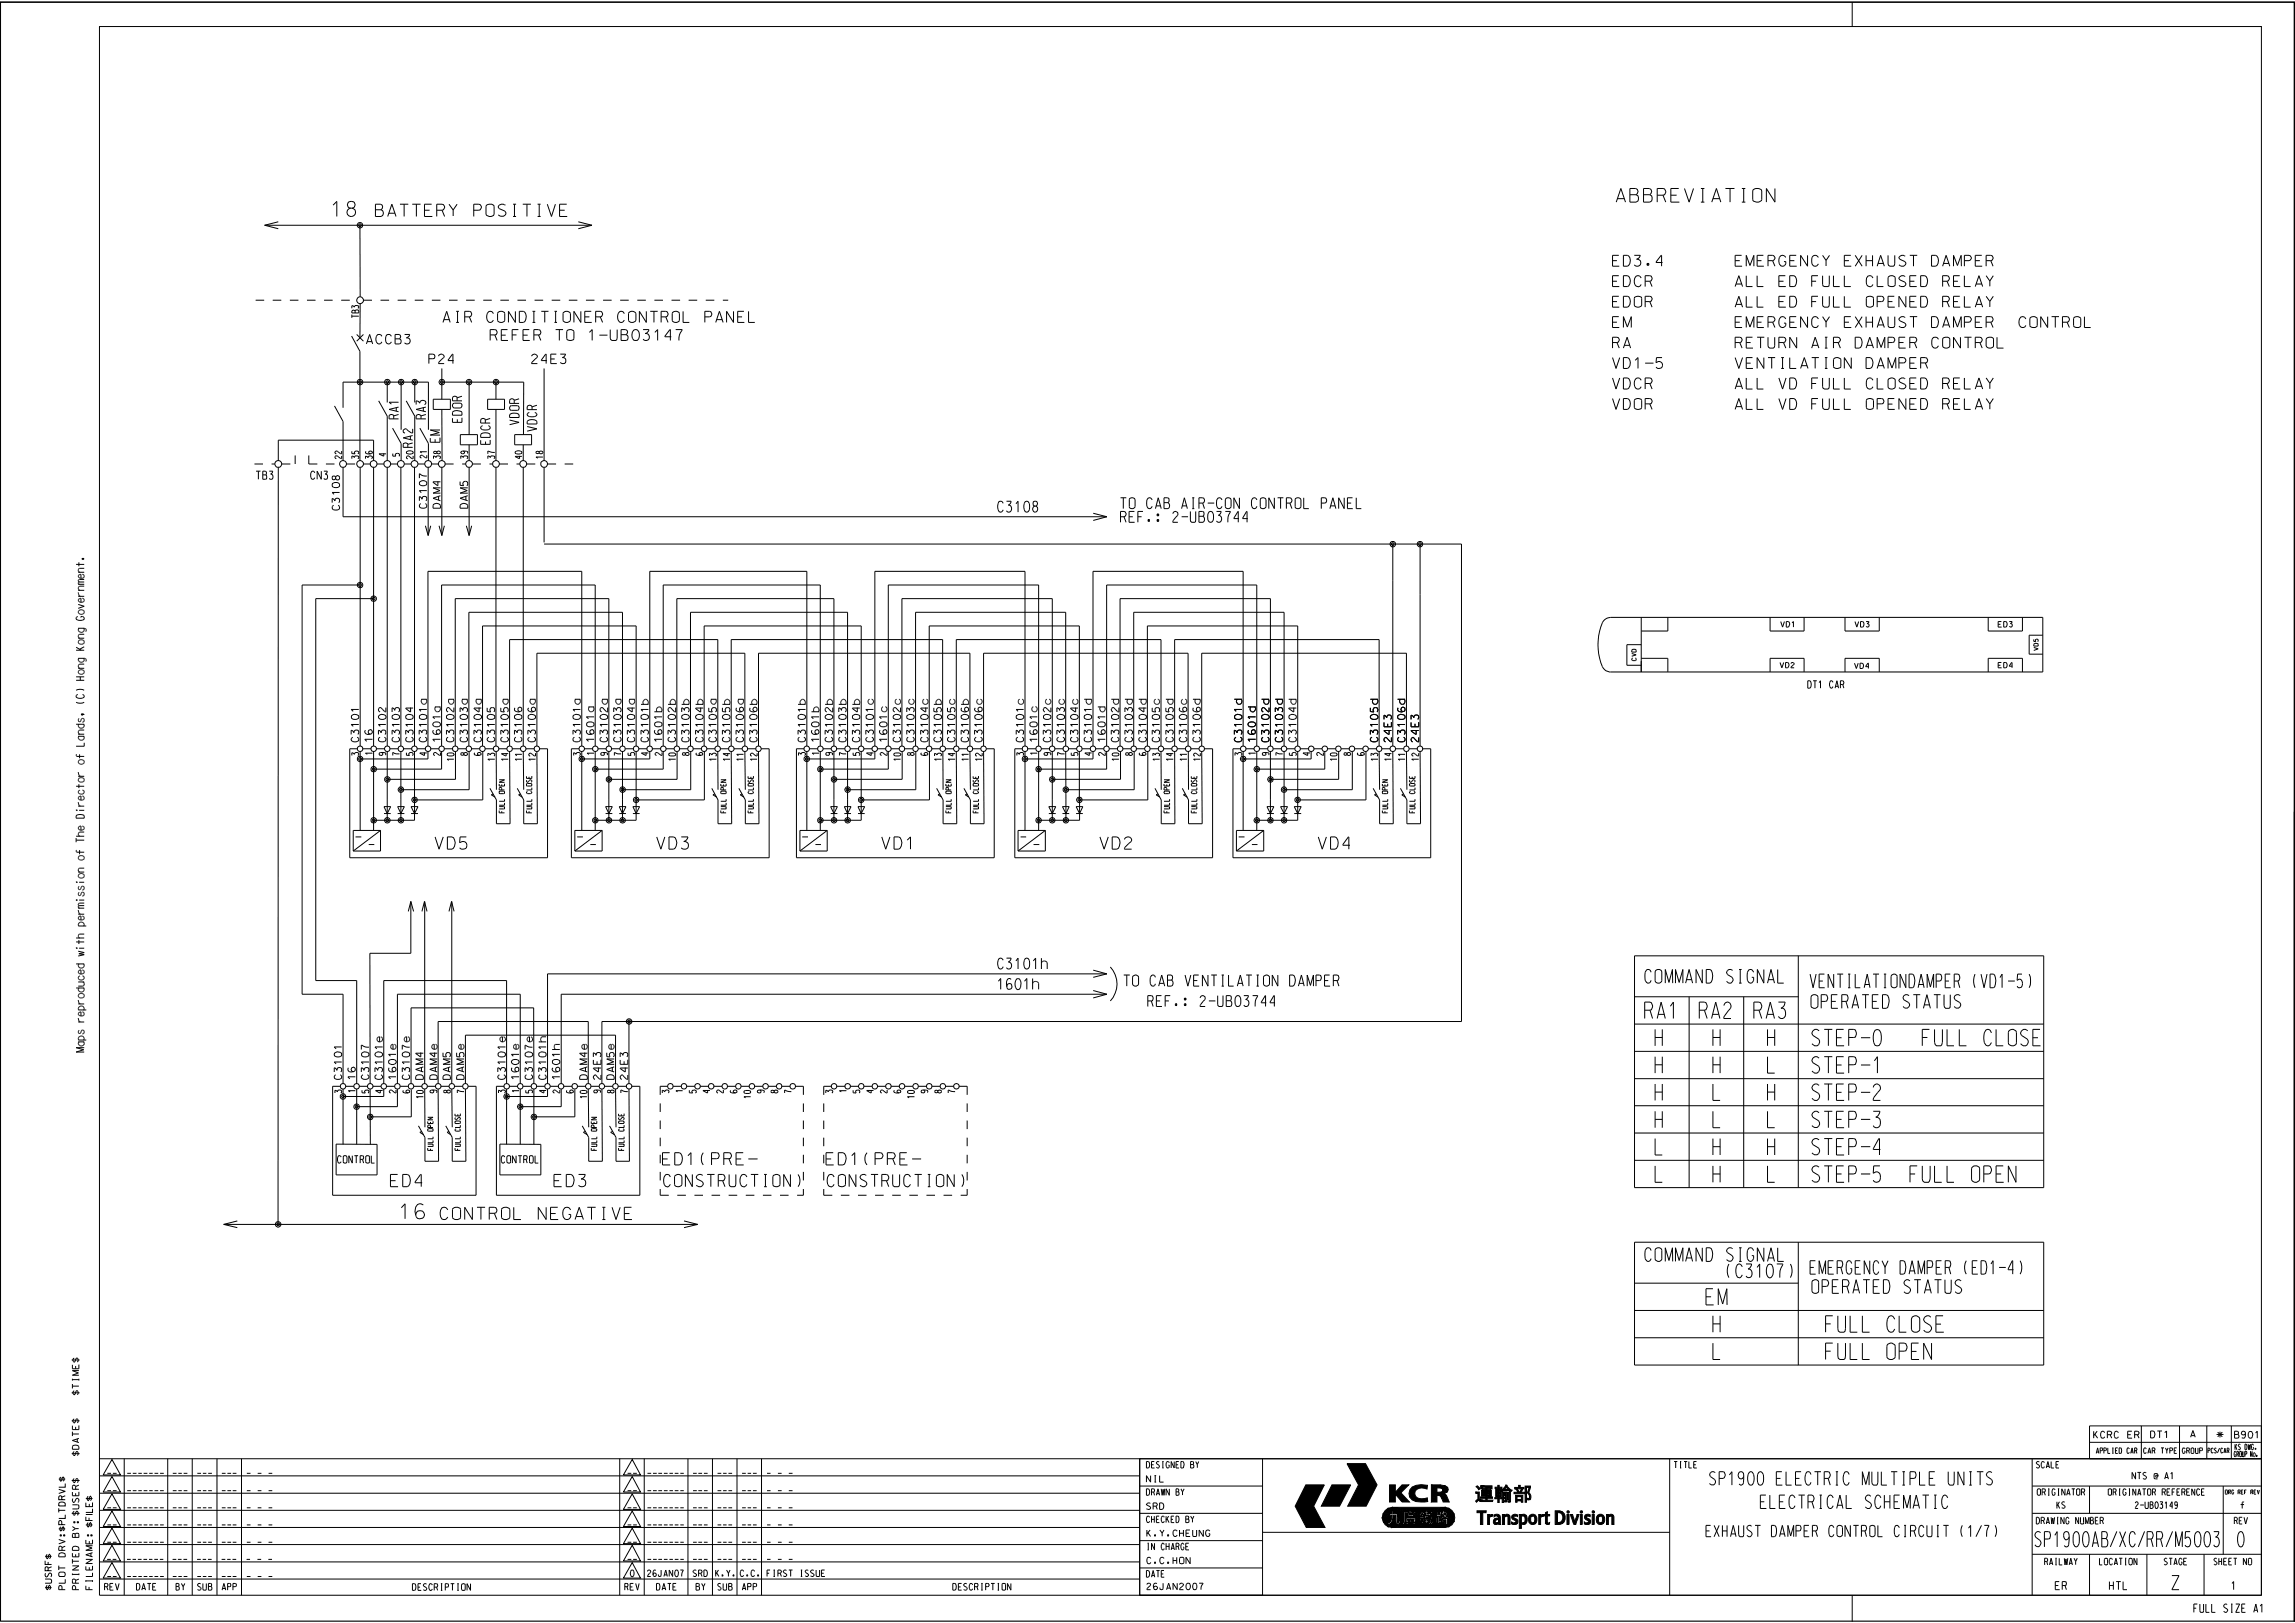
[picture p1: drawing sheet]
<svg xmlns="http://www.w3.org/2000/svg" width="420mm" height="297mm" viewBox="0 0 420 297" stroke-linecap="round" stroke-linejoin="round" font-family="sans-serif">
<defs><g id="words">
<g font-size="3">
<text x="301" y="186.4">RA1</text>
<text x="302.9" y="191.4">H</text>
<text x="311" y="186.4">RA2</text>
<text x="313.5" y="191.4">H</text>
<text x="321" y="186.4">RA3</text>
<text x="323.5" y="191.4">H</text>
<text x="331.6" y="191.4">STEP-0</text>
<text x="348.3" y="191.4">FULL CLOSE</text>
<text x="302.9" y="196.4">H</text>
<text x="313.5" y="196.4">H</text>
<text x="323.5" y="196.4">L</text>
<text x="331.6" y="196.4">STEP-1</text>
<text x="302.9" y="201.4">H</text>
<text x="313.5" y="201.4">L</text>
<text x="323.5" y="201.4">H</text>
<text x="331.6" y="201.4">STEP-2</text>
<text x="302.9" y="206.4">H</text>
<text x="313.5" y="206.4">L</text>
<text x="323.5" y="206.4">L</text>
<text x="331.6" y="206.4">STEP-3</text>
<text x="302.9" y="211.3">L</text>
<text x="313.5" y="211.3">H</text>
<text x="323.5" y="211.3">H</text>
<text x="331.6" y="211.3">STEP-4</text>
<text x="302.9" y="216.3">L</text>
<text x="313.5" y="216.3">H</text>
<text x="323.5" y="216.3">L</text>
<text x="331.6" y="216.3">STEP-5 FULL OPEN</text>
<text x="312.2" y="238.8">EM</text>
<text x="313.5" y="243.8">H</text>
<text x="334.1" y="243.8">FULL CLOSE</text>
<text x="313.5" y="248.8">L</text>
<text x="334.1" y="248.8">FULL OPEN</text>
</g>
<g font-size="2.8">
<text x="372.4" y="283.1">SP1900AB</text>
<text x="387.9" y="283.1">XC</text>
<text x="392.9" y="283.1">RR</text>
<text x="398.1" y="283.1">M5003</text>
<text x="409.5" y="283.1">0</text>
</g>
<g font-size="2.7">
<text x="60.7" y="39.6">18</text>
<text x="73.2" y="223.1">16</text>
</g>
<text font-size="2.6" x="397.5" y="290.9">Z</text>
<g font-size="2.5">
<text x="295.8" y="37">ABBREVIATION</text>
<text x="301" y="179.9">COMMAND SIGNAL</text>
<text x="331.3" y="180.8">VENTILATIONDAMPER (VD1-5)</text>
<text x="331.4" y="184.5">OPERATED STATUS</text>
<text x="301" y="230.8">COMMAND SIGNAL</text>
<text x="315.8" y="233.8">(C3107)</text>
<text x="331.3" y="233.2">EMERGENCY DAMPER (ED1-4)</text>
<text x="331.6" y="236.7">OPERATED STATUS</text>
<text x="269.9" y="274.7">„B¿Ø‡¡</text>
<text x="270.2" y="278.9">Transport Division</text>
</g>
<g font-size="2.4">
<text x="312.9" y="271.8">SP1900 ELECTRIC MULTIPLE UNITS</text>
<text x="322.1" y="276.1">ELECTRICAL SCHEMATIC</text>
</g>
<g font-size="2.2">
<text x="68.7" y="39.6">BATTERY POSITIVE</text>
<text x="79.6" y="155.4">VD5</text>
<text x="120.2" y="155.4">VD3</text>
<text x="161.4" y="155.4">VD1</text>
<text x="201.3" y="155.4">VD2</text>
<text x="241.2" y="155.4">VD4</text>
<text x="121.2" y="213.2">ED1(PRE-</text>
<text x="151.2" y="213.2">ED1(PRE-</text>
<text x="71.4" y="217.2">ED4</text>
<text x="101.4" y="217.2">ED3</text>
<text x="121.4" y="217.2">CONSTRUCTION)</text>
<text x="151.4" y="217.2">CONSTRUCTION)</text>
<text x="80.5" y="223.2">CONTROL NEGATIVE</text>
</g>
<text font-size="2.1" x="312.2" y="281.2">EXHAUST DAMPER CONTROL CIRCUIT (1/7)</text>
<g font-size="2">
<text x="295.1" y="52.5">EDCR</text>
<text x="295.1" y="48.7">ED3.4</text>
<text x="317.6" y="52.5">ALL ED FULL CLOSED RELAY</text>
<text x="317.6" y="48.7">EMERGENCY EXHAUST DAMPER</text>
<text x="81.1" y="59">AIR CONDITIONER CONTROL PANEL</text>
<text x="295.1" y="56.2">EDOR</text>
<text x="295.1" y="59.9">EM</text>
<text x="317.6" y="59.9">EMERGENCY EXHAUST DAMPER</text>
<text x="317.6" y="56.2">ALL ED FULL OPENED RELAY</text>
<text x="367.8" y="59.9">CONTROL</text>
<text x="89.7" y="62.3">REFER TO 1-UB03147</text>
<text x="295.1" y="63.7">RA</text>
<text x="317.6" y="63.7">RETURN AIR DAMPER CONTROL</text>
<text x="295.1" y="71.2">VDCR</text>
<text x="295.1" y="67.4">VD1-5</text>
<text x="317.6" y="71.2">ALL VD FULL CLOSED RELAY</text>
<text x="317.6" y="67.4">VENTILATION DAMPER</text>
<text x="295.1" y="74.9">VDOR</text>
<text x="317.6" y="74.9">ALL VD FULL OPENED RELAY</text>
<text x="182.6" y="93.7">C3108</text>
<text x="205.1" y="93.1">TO CAB AIR-CON CONTROL PANEL</text>
<text x="205.1" y="95.6">REF.: 2-UB03744</text>
<text x="182.6" y="177.3">C3101h</text>
<text x="182.6" y="181.1">1601h</text>
<text x="205.7" y="180.4">TO CAB VENTILATION DAMPER</text>
<text x="210" y="184.2">REF.: 2-UB03744</text>
</g>
<g font-size="1.7">
<text x="67.1" y="62.9">ACCB3</text>
<text x="78.5" y="66.5">P24</text>
<text x="97.3" y="66.5">24E3</text>
</g>
<g font-size="1.5">
<text x="46.9" y="87.7">TB3</text>
<text x="56.9" y="87.7">CN3</text>
<text x="376.1" y="290.9">ER</text>
<text x="386" y="290.9">HTL</text>
<text x="408.3" y="290.9">1</text>
<text x="401.5" y="295">FULL SIZE A1</text>
</g>
<g font-size="1.3">
<text x="330.8" y="125.9">DT1 CAR</text>
<text x="65.1" y="153.9">-</text>
<text x="105.6" y="153.9">-</text>
<text x="146.8" y="153.9">-</text>
<text x="186.8" y="153.9">-</text>
<text x="226.7" y="153.9">-</text>
<text x="61.8" y="212.8">CONTROL</text>
<text x="91.7" y="212.8">CONTROL</text>
</g>
<g font-size="1.2">
<text x="383.2" y="263.2">KCRC ER</text>
<text x="393.6" y="263.1">DT1</text>
<text x="400.9" y="263">A</text>
<text x="405.7" y="263.1">*</text>
<text x="408.9" y="263.2">B901</text>
<text x="19.7" y="269.6">__</text>
<text x="23.3" y="269.6">_______</text>
<text x="31.6" y="269.6">___</text>
<text x="36.1" y="269.6">___</text>
<text x="40.6" y="269.6">___</text>
<text x="45.2" y="269.6">_ _ _</text>
<text x="114.9" y="269.6">__</text>
<text x="118.5" y="269.6">_______</text>
<text x="126.8" y="269.6">___</text>
<text x="131.3" y="269.6">___</text>
<text x="135.8" y="269.6">___</text>
<text x="140.4" y="269.6">_ _ _</text>
<text x="19.7" y="272.8">__</text>
<text x="19.7" y="275.9">__</text>
<text x="23.3" y="272.8">_______</text>
<text x="23.3" y="275.9">_______</text>
<text x="31.6" y="272.8">___</text>
<text x="31.6" y="275.9">___</text>
<text x="36.1" y="272.8">___</text>
<text x="36.1" y="275.9">___</text>
<text x="40.6" y="272.8">___</text>
<text x="40.6" y="275.9">___</text>
<text x="45.2" y="272.8">_ _ _</text>
<text x="45.2" y="275.9">_ _ _</text>
<text x="114.9" y="275.9">__</text>
<text x="114.9" y="272.8">__</text>
<text x="118.5" y="275.9">_______</text>
<text x="118.5" y="272.8">_______</text>
<text x="126.8" y="275.9">___</text>
<text x="126.8" y="272.8">___</text>
<text x="131.3" y="275.9">___</text>
<text x="131.3" y="272.8">___</text>
<text x="135.8" y="275.9">___</text>
<text x="135.8" y="272.8">___</text>
<text x="140.4" y="275.9">_ _ _</text>
<text x="140.4" y="272.8">_ _ _</text>
<text x="209.8" y="271.2">NIL</text>
<text x="390.2" y="270.7">NTS @ A1</text>
<text x="19.7" y="279.1">__</text>
<text x="23.3" y="279.1">_______</text>
<text x="31.6" y="279.1">___</text>
<text x="36.1" y="279.1">___</text>
<text x="40.6" y="279.1">___</text>
<text x="45.2" y="279.1">_ _ _</text>
<text x="114.9" y="279.1">__</text>
<text x="118.5" y="279.1">_______</text>
<text x="126.8" y="279.1">___</text>
<text x="131.3" y="279.1">___</text>
<text x="135.8" y="279.1">___</text>
<text x="140.4" y="279.1">_ _ _</text>
<text x="209.8" y="276.2">SRD</text>
<text x="209.9" y="281.2">K.Y.CHEUNG</text>
<text x="376.4" y="276">KS</text>
<text x="390.8" y="276">2-UB03149</text>
<text x="410.1" y="276">f</text>
<text x="19.6" y="285.4">__</text>
<text x="19.7" y="282.2">__</text>
<text x="23.2" y="285.4">_______</text>
<text x="23.3" y="282.2">_______</text>
<text x="31.6" y="285.4">___</text>
<text x="31.6" y="282.2">___</text>
<text x="36.1" y="285.4">___</text>
<text x="36.1" y="282.2">___</text>
<text x="40.5" y="285.4">___</text>
<text x="40.6" y="282.2">___</text>
<text x="45.1" y="285.4">_ _ _</text>
<text x="45.2" y="282.2">_ _ _</text>
<text x="114.9" y="285.4">__</text>
<text x="114.9" y="282.2">__</text>
<text x="118.5" y="285.4">_______</text>
<text x="118.5" y="282.2">_______</text>
<text x="126.8" y="285.4">___</text>
<text x="126.8" y="282.2">___</text>
<text x="131.3" y="285.4">___</text>
<text x="131.3" y="282.2">___</text>
<text x="135.8" y="285.4">___</text>
<text x="135.8" y="282.2">___</text>
<text x="140.4" y="285.4">_ _ _</text>
<text x="140.4" y="282.2">_ _ _</text>
<text x="209.9" y="286.2">C.C.HON</text>
<text x="19.1" y="291">REV</text>
<text x="19.7" y="288.5">__</text>
<text x="23.3" y="288.5">_______</text>
<text x="25" y="291">DATE</text>
<text x="31.6" y="288.5">___</text>
<text x="32.2" y="291">BY</text>
<text x="36.1" y="288.5">___</text>
<text x="36.1" y="291">SUB</text>
<text x="40.6" y="288.5">___</text>
<text x="40.6" y="291">APP</text>
<text x="45.2" y="288.5">_ _ _</text>
<text x="75.5" y="291.1">DESCRIPTION</text>
<text x="114.3" y="291">REV</text>
<text x="115.4" y="288.5">0</text>
<text x="118.5" y="288.5">26JAN07</text>
<text x="120.2" y="291">DATE</text>
<text x="126.8" y="288.5">SRD</text>
<text x="127.4" y="291">BY</text>
<text x="131" y="288.5">K.Y.</text>
<text x="131.3" y="291">SUB</text>
<text x="135.5" y="288.5">C.C.</text>
<text x="135.8" y="291">APP</text>
<text x="140.4" y="288.5">FIRST ISSUE</text>
<text x="174.4" y="291">DESCRIPTION</text>
<text x="209.9" y="290.9">26JAN2007</text>
</g>
<g font-size="1">
<text x="325.9" y="114.7">VD1</text>
<text x="339.5" y="114.7">VD3</text>
<text x="365.7" y="114.7">ED3</text>
<text x="325.8" y="122.2">VD2</text>
<text x="339.4" y="122.3">VD4</text>
<text x="365.7" y="122.2">ED4</text>
<text x="383.6" y="266">APPLIED CAR</text>
<text x="392.3" y="266">CAR TYPE</text>
<text x="399.4" y="266">GROUP</text>
<text x="408.9" y="266.6">GROUP No.</text>
<text x="409" y="265.3">KS DWG.</text>
</g>
<text font-size=".9" x="404.1" y="265.9">PCS/CAR</text>
</g></defs>
<path d="M.1 .4h419.8v296.3h-419.8z" fill="none" stroke="#000" stroke-width=".21"/>
<g fill="none" stroke="#000" stroke-width=".18">
<path d="M18.2 4.9h395.7v262h-395.7zM339 .4v4.5M48.4 41.2h59.9M48.4 41.2l2.5 .7M50.9 40.6l-2.5 .6M64.4 56.9l.2-.1 .4 .1 .2-.2 .4 .1 .1 .5h-1.3zM64.4 56.4v-.4l.5 .2a.39 .39 0 0 1 .4-.3 .39 .39 0 0 1 .3 .4l-.1 .1M64.4 57.6v.6M64.4 57.9h1.3M65 56.9v.4M65.9 41.2v13.1M65.9 55.6v6.2"/>
<path d="M105.8 40.6l2.5 .6M108.3 41.2l-2.5 .7M61.2 74.3l1.6 2.8v7.2M62.8 74.6v-4.7h15.6v8.7M64.3 61.5l1.6 2.8v20M65.3 61.2l1.2 1.2M66.5 61.2l-1.2 1.2M69.3 73.4l1.6 2.7v8.2M70.9 69.9v3.7M71.8 78.3l1.6 2.8v3.2M72.1 76.1l-.4-.2-.5 .1v.7h1.7M72.1 76.1v.6"/>
<path d="M72.5 74.6v.7M72.9 75.9l-.8 .2M72.9 74.5l-1.7 .4 1.7 .4M72.9 73.6h-1.7l.4 .3M73.4 69.9v8.7M74.3 73.4l1.6 2.7v8.2M75.1 79.8v.7M75.5 78.5v.7a1.46 1.46 0 0 1-1.2-.7 .39 .39 0 0 0-.5 .3 .39 .39 0 0 0 .3 .4M75.5 79.7l-1.7 .4 1.7 .4M75.9 69.9v3.7M76.2 74v-.6h.3l.3 .4a.52 .52 0 0 1 .6-.5 .52 .52 0 0 1 .5 .6l-.2 .1M76.8 78.3l1.6 2.8v3.2"/>
<path d="M77 76.1l-.3-.2-.5 .1v.7h1.7M77 76.1v.6M77.5 74.6v.7M77.9 75.9l-.9 .2M77.9 74.5l-1.7 .4 1.7 .4M79.3 73.1h3.1v1.8h-3.1zM80.5 78.7h-1.8l1.7 .5-1.7 .4h1.8M80.9 69.9h14.9v9.6M80.9 74.9v9.4M80.9 67.4v5.7M82.9 75.3a1.45 1.45 0 0 1 1.6 .2v.5h-1.7v-.5zM82.9 73.9l1.3-.1a.47 .47 0 0 1 .4 .4 .47 .47 0 0 1-.4 .5l-1.2-.1-.2-.3z"/>
<path d="M83.7 72.8l-.1-.2-.3-.1-.4 .1-.1 .8h1.7M83.7 72.8v.6M83.7 76.7v.6M84.2 79.5h3.2v1.9h-3.2zM84.5 76.4v.9h-1.7v-.8M84.5 72.5l-.8 .3M85.9 69.9v9.6M88.1 79.4a1.45 1.45 0 0 1 1.6 .1v.5h-1.7v-.5zM88.3 77.9l-.2 .2-.1 .2a1.26 1.26 0 0 0 1.7 0v-.2l-.3-.2M88.8 76.9v-.2l-.3-.1-.4 .1-.1 .7h1.7M88.8 76.9v.5M89.2 73.1h3.1v1.8h-3.1z"/>
<path d="M89.7 76.6l-.9 .3M90.8 69.9v3.2M90.8 74.9v9.4M93.3 76.9l1.7 .4-1.7 .4M93.4 75.8a1.45 1.45 0 0 1 1.6 .1v.5h-1.7zM93.4 74.3l1.3-.1a.45 .45 0 0 1 .3 .5 .45 .45 0 0 1-.3 .4h-1.2l-.2-.3zM94.1 73.3v-.2l-.3-.1-.5 .1v.7h1.7M94.1 73.3v.5M94.2 79.5h3.1v1.9h-3.1zM95 73l-.9 .3M96.5 77.1a1.33 1.33 0 0 1 1.8 0v.5h-1.8zM96.5 78.1l1.8 .4-1.8 .4"/>
<path d="M96.9 75.5l-.3 .1-.1 .3a1.21 1.21 0 0 0 1.8 0l-.1-.3-.3-.1M97.4 74.5l-.4-.3-.4 .1-.1 .7h1.8M97.4 74.5v.5M98.3 74.2l-.9 .3M99.6 67.4v16.9M50.9 84.3v-3.8h17.5v3.8M50.9 85.5v138.6M54 83.3v1.6M56.5 83.3v1.6M60.8 92v-.8l.4 .2 .1 .3a.44 .44 0 0 1 .6-.5 .44 .44 0 0 1 .1 .8M60.8 88.5l.3-.2a.64 .64 0 0 1 .7 0 .64 .64 0 0 1 .3 .7l-.5 .2a.57 .57 0 0 1-.8-.5zM61 92.4l-.2 .5a.75 .75 0 0 0 .7 .4 .75 .75 0 0 0 .6-.4l-.2-.5"/>
<path d="M61.4 87.4a.36 .36 0 0 1 .6-.3 .36 .36 0 0 1 0 .6 .36 .36 0 0 1-.6-.2M62.1 90.1h-1.3l.3 .4M62.5 83.4v.5l-.7-.5a.29 .29 0 0 0-.5 .1 .29 .29 0 0 0 .3 .4M62.5 82.5v.5l-.7-.4a.27 .27 0 0 0-.5 .1 .27 .27 0 0 0 .3 .3M62.8 85.5v9.1h139.8M64.4 83.9v-.4l.5 .2a.39 .39 0 0 1 .4-.3 .39 .39 0 0 1 .3 .5h-.1M64.4 82.6v.4h.6a.37 .37 0 0 1 .1-.5 .37 .37 0 0 1 .5 .2l.1 .2-.2 .1M65.9 85.5v51M66.9 83.9v-.4l.4 .1 .1 .2a.41 .41 0 0 1 .4-.4 .41 .41 0 0 1 .4 .4l-.2 .1M67 82.6l-.1 .2a.83 .83 0 0 0 1.3 0 .32 .32 0 0 0-.4-.3 .32 .32 0 0 0-.3 .4l.3 .1M68.4 85.5v51M70.2 83v.5l-.8-.4 1.3-.1"/>
<path d="M70.9 85.5v51M71.9 83v.5h.5a.33 .33 0 0 1 .3-.5 .33 .33 0 0 1 .3 .5M73.4 85.5v51M74.4 82.7l.7-.2 .5 .2v.1l-.2 .2-.5 .1-.5-.1zM74.6 81.3l-.3-.2-.5 .1v.7h1.7M74.6 81.3v.6M75.5 81.1l-.9 .2M75.6 83.4v.5h-.2l-.6-.4a.27 .27 0 0 0-.4 .1 .27 .27 0 0 0 .2 .3M75.9 85.5v51M76.8 91.6v-.7l.5 .4a.44 .44 0 0 1 .6-.4 .44 .44 0 0 1 0 .7M76.8 86.7v.8M76.8 86.7h.1"/>
<path d="M76.8 88.2a.69 .69 0 0 1 .8-.3 .69 .69 0 0 1 .5 .8l-.5 .2a.6 .6 0 0 1-.8-.5zM76.8 86.7a1.5 1.5 0 0 0 1.3 .4M77 92.1a.47 .47 0 0 0-.2 .7l.5 .2a.57 .57 0 0 0 .8-.5l-.2-.4M77.9 96.2l.5 1.8M78.1 83.3v.5l-.8-.5a.27 .27 0 0 0-.4 .1 .27 .27 0 0 0 .2 .4M78.1 89.8h-1.3l.3 .4M78.1 82.7h-1.2l.3 .2M78.4 85.5v12.5M78.8 96.2l-.4 1.8M79.3 92.3a.85 .85 0 0 1 1.3 .2v.5h-1.4zM79.3 83.9v-.5l.5 .3a.39 .39 0 0 1 .4-.3 .39 .39 0 0 1 .4 .5h-.2M79.6 80.4v.5"/>
<path d="M79.9 82.8a.3 .3 0 0 1 .5-.3 .3 .3 0 0 1 0 .5h-.2l-.3-.2M80.1 88.1v.8l-.9-.6 1.4-.1M80.3 90.8v.7M80.3 96.2l.6 1.8M80.5 80.1v.8h-1.8v-.7M80.6 90.7l-1.4 .5 1.4 .4M80.6 89.3h-1.4l1.3 .5-1.3 .4h1.4M80.9 85.5v12.5M81.3 96.2l-.4 1.8M84.2 88.1v.7l.6 .1-.1-.3a.45 .45 0 0 1 .6-.5 .45 .45 0 0 1 .1 .8M84.3 92.3a.85 .85 0 0 1 1.3 .2v.5h-1.4v-.5zM84.3 83.9v-.5l.5 .3a.39 .39 0 0 1 .4-.3 .39 .39 0 0 1 .4 .5h-.2"/>
<path d="M84.8 82.5l.2 .3a.3 .3 0 0 1-.3 .2 .3 .3 0 0 1-.3-.3l.3-.2 .7 .1 .2 .2-.1 .2M85.3 90.8v.7M85.3 96.2l.6 1.8M85.6 89.3h-1.4l1.3 .5-1.3 .4h1.4M85.6 90.7l-1.4 .5 1.4 .4M85.9 81.4v2.9M85.9 85.5v12.5M86.3 96.2l-.4 1.8M88.9 80.8v.5M89.3 83.9v-.5l.4 .3a.42 .42 0 0 1 .4-.3 .42 .42 0 0 1 .5 .3l-.2 .2M89.7 80.5v.8h-1.7v-.8M90.6 82.8l-1.3-.3v.5"/>
<path d="M90.8 85.5v51M94.3 82.7l.7-.2 .5 .2v.1l-.3 .2-.4 .1-.5-.1zM95.1 83.4v.5l-.8-.3 1.2-.1M95.8 81.4v2.9M95.8 85.5v51M98.7 82.8a.36 .36 0 0 1 .3-.3 .36 .36 0 0 1 .4 .3l-.4 .2-.3-.2M99.4 83.6h-1.3l.3 .3M99.6 99.6h167.9v87.3h-157.3v11.4M99.6 85.5v13.8M200.1 93.9l2.5 .7M202.6 94.6l-2.5 .6M254.9 99.6v36.9"/>
<path d="M259.9 99.6v36.9M13.9 119h1.5M13.9 118.4l1 .6M13.9 103.3h1.5M14.2 112.8l-.2 .2-.1 .2a.97 .97 0 0 0 1.5 0v-.2l-.3-.2h-.3v.2M14.3 115h1.3l.2 .2-.1 .4M14.3 116.8h1.1M14.3 110.6l1.1 .3-1.1 .4M14.3 109.1h1.1M14.3 108.4l.1 .5 .3 .2M14.3 108h1.1M14.3 106.9h1.1"/>
<path d="M14.3 104.7h1.1M14.4 111.8a.55 .55 0 0 1 .6-.2 .55 .55 0 0 1 .4 .6 .56 .56 0 0 1-.7 .2 .56 .56 0 0 1-.3-.6zM14.4 106.5h.1M14.4 102.9v.7M14.4 117.2l.7-.1 .3 .2-.1 .5-.6 .1a.39 .39 0 0 1-.4-.3 .39 .39 0 0 1 .1-.4zM14.5 115a.5 .5 0 0 0 0 .6 .5 .5 0 0 0 .7 0l.2-.2-.1-.4M15 102.2h.2l.1 .1-.2 .1zM15.1 105.1a.36 .36 0 0 1 .3 .4 .36 .36 0 0 1-.3 .3 .6 .6 0 0 1-.8-.4l.1-.2 .4-.1v.7M15.1 109.5a.39 .39 0 0 1 .3 .4 .39 .39 0 0 1-.5 .3 .54 .54 0 0 1-.6-.4l.1-.2 .4-.1v.7M15.1 112.4h.1M15.1 102.2l.1 .1zM15.4 106h-.9l-.2 .3 .3 .2"/>
<path d="M15.4 106.5h-.9l-.2 .2 .2 .2M15.4 118.4l-.8 .4M15.4 116.1h-.9l-.2 .3 .1 .3 .2 .1M15.4 107.3h-.8a.39 .39 0 0 0-.3 .3 .39 .39 0 0 0 .3 .4M15.4 104h-1a.4 .4 0 0 0 .2 .7M65.9 107.1h-10.6v74.8h7.5v16.4M68.4 109.5h-10.6v69.9h7.5v18.9M293.5 113.6l.5-.5 .8-.1h79v10h-79a1.57 1.57 0 0 1-1.6-1 10.1 10.1 0 0 1 .3-8.4zM298.6 119l.2-.2h.4l.2 .2v.3h-.8zM298.6 119.6l.8 .2-.8 .3M300.4 113v10M300.4 118h-2.7v3.7h2.7"/>
<path d="M305.2 113v2.5h-4.8M323.9 113v2.5h6.3v-2.5M337.7 113v2.5h6.2v-2.5M363.9 113v2.5h6.2v-2.5M372.2 117v.4h.4l-.1-.1a.26 .26 0 0 1 .3-.3 .26 .26 0 0 1 .1 .4M372.2 118.5l.8 .2-.8 .3M372.3 117.8h.7v.4h-.8zM373.8 116.2h-2.5v3.5h2.5M13.9 128.5l.7 .2 .8-.2M13.9 126.3l.7-.2 .8 .2M13.9 132.5h1.5M13.9 124.5h1.5"/>
<path d="M13.9 123.9h1.5M14 138l-.1 .2 .2 .2h1.3M14.2 127.1l-.2 .1-.1 .3a.97 .97 0 0 0 1.5 0v-.3l-.3-.1M14.3 134.7h1.1M14.3 134.4h1.1M14.3 122.3h1.1M14.3 120.5h1.2l.3 .2-.1 .3M14.4 122.8a.53 .53 0 0 1 .6-.3 .53 .53 0 0 1 .3 .7l-.2 .2h-.4l-.3-.3zM14.4 139.1a.53 .53 0 0 1 .7-.1 .53 .53 0 0 1 .2 .7 .52 .52 0 0 1-.7 .1 .52 .52 0 0 1-.2-.7zM14.5 120.5a.48 .48 0 0 0 .1 .6 .48 .48 0 0 0 .6 0l.2-.2-.1-.4M14.5 131.5l-.2 .3 .1 .2 .3 .1a.53 .53 0 0 1 .6-.6l.1 .4-.3 .3M14.5 132.5a.5 .5 0 0 0 .2 .8 .5 .5 0 0 0 .7-.3v-.3l-.1-.2"/>
<path d="M14.5 134.7a.48 .48 0 0 0 0 .7 .48 .48 0 0 0 .7 0l.2-.2-.1-.5M14.5 123.3h.1M14.6 138v.8M14.7 123.9v.6M15 130.6l.4 .2h-.4zM15 130.7l.1 .1zM15.1 139.8h.1M15.4 135.9v.7h-1.5M15.4 133.6h-.8a.39 .39 0 0 0-.3 .4 .39 .39 0 0 0 .3 .4M15.4 121.5l-1 .1v.5l.2 .2M64.3 134.4v-.8l.3 .2 .2 .3a.45 .45 0 0 1 .6-.5 .45 .45 0 0 1 .1 .8M64.3 131a.69 .69 0 0 1 .9-.3 .69 .69 0 0 1 .4 .7l-.5 .2a.57 .57 0 0 1-.8-.5z"/>
<path d="M64.4 138.3v-.6l.5 .3a.39 .39 0 0 1 .4-.3 .39 .39 0 0 1 .3 .5l-.1 .1M64.6 134.9l-.3 .3a.77 .77 0 0 0 .6 .6 .77 .77 0 0 0 .8-.4l-.1-.3-.2-.2M65.4 137h-1.4v20h36.2v-20h-1.4M65.7 132.6h-1.4l.3 .3M65.7 129.8h-1.4l.3 .4M65.9 137.5v14.5M66.4 137h1.5M66.9 133.6a.55 .55 0 0 0 .1 .7 .55 .55 0 0 0 .7 .1l.4-.3a.45 .45 0 0 0-.3-.6 .42 .42 0 0 0-.4 .4 .42 .42 0 0 0 .4 .5M68.2 135.3h-1.4l.3 .4M68.2 137.8h-1.3l.3 .2M68.4 137.5v14.5M68.9 137h1.5"/>
<path d="M69.3 134.4v-.8l.3 .2 .2 .3a.44 .44 0 0 1 .6-.5 .44 .44 0 0 1 0 .8M69.3 131a.8 .8 0 0 1 1.4 .3 .77 .77 0 0 1-.8 .4 .77 .77 0 0 1-.6-.6zM69.6 134.9l-.3 .2v.3a.77 .77 0 0 0 .7 .4 .77 .77 0 0 0 .7-.6l-.3-.3M69.8 137.7l.2 .1a.3 .3 0 0 1-.3 .4 .3 .3 0 0 1-.2-.5h.9l.2 .3-.1 .2M70.6 129.5v.8l-.8-.8a.4 .4 0 0 0-.6 .3 .4 .4 0 0 0 .4 .5M70.6 132.6h-1.3l.3 .3M70.9 137.5v12.6M71.4 137h1.5M71.8 134.4v-.8l.5 .5a.44 .44 0 0 1 .6-.5 .44 .44 0 0 1 0 .8M71.8 130.3v-.8l.3 .2 .2 .3a.44 .44 0 0 1 .6-.5 .44 .44 0 0 1 0 .8M71.8 131a.86 .86 0 0 1 1.3 .1v.2a.78 .78 0 0 1-1.3 0zM72 134.9a.47 .47 0 0 0-.2 .6l.5 .3a.57 .57 0 0 0 .8-.6l-.2-.3"/>
<path d="M73.1 138h-.6l-.6-.3v.6M73.1 132.6h-1.3l.3 .3M73.4 137.5v12.6M73.9 137h1.5M74.3 134.4v-.8l.5 .5a.44 .44 0 0 1 .6-.5 .44 .44 0 0 1 0 .8M74.3 131a.86 .86 0 0 1 1.3 .1v.2a.78 .78 0 0 1-1.3 0zM74.4 137.7v.5l.5 .1-.1-.3a.39 .39 0 0 1 .5-.3 .39 .39 0 0 1 .3 .5l-.2 .1M74.5 134.9a.47 .47 0 0 0-.2 .6l.5 .3a.6 .6 0 0 0 .8-.6l-.3-.3M75.1 129.5v.8l-.8-.6 1.3-.1M75.6 132.6h-1.3l.3 .3M75.9 137.5v12.6h-7.5M76.3 137h1.6"/>
<path d="M76.7 134.4v-.8l.3 .2 .2 .3a.45 .45 0 0 1 .6-.5 .45 .45 0 0 1 .1 .8M76.8 131a.87 .87 0 0 1 1.3 .1v.2a.79 .79 0 0 1-1.3 0zM77 134.9l-.3 .3a.73 .73 0 0 0 .7 .6 .73 .73 0 0 0 .7-.6l-.3-.3M77.1 128h1M77.2 128l-.1 .5 .2 .2a.52 .52 0 0 0 .7 0 .52 .52 0 0 0 0-.7M77.7 137.7v.6l-.9-.5h1.3M78.1 132.6h-1.4l.3 .3M78.1 129.8h-1.4l.3 .4M78.3 136.5v-31.9h28.2v31.9M78.3 137.5v1.4h-12.4M78.8 137h1.5M79.3 132.3l.5-.2a.6 .6 0 0 1 .8 .5 .77 .77 0 0 1-.7 .4 .77 .77 0 0 1-.7-.5z"/>
<path d="M79.3 133.6a.55 .55 0 0 0 .1 .7 .55 .55 0 0 0 .7 .1l.4-.3v-.4a.39 .39 0 0 0-.6 0 .39 .39 0 0 0 .1 .6l.2 .1M79.6 129.4h1M79.7 129.4l-.1 .5 .2 .2a.52 .52 0 0 0 .7 0 .52 .52 0 0 0 0-.7M80.6 137.7v.6l-.8-.6a.29 .29 0 0 0-.4 .2 .29 .29 0 0 0 .2 .4M80.6 135.3h-1.4l.3 .4M80.6 131.2h-1.4l.3 .3M80.8 136.5v-29.4h28.1v29.4M80.8 137.5v3.2h-12.4M81.3 137h1.5M81.7 134.4v-.8l.5 .5a.44 .44 0 0 1 .6-.5 .44 .44 0 0 1 .1 .8M81.7 131a.84 .84 0 0 1 1.4 .3 .82 .82 0 0 1-1.4 0zM81.9 137.9l.4-.1a.55 .55 0 0 1 .8 .3 .89 .89 0 0 1-1.3-.1z"/>
<path d="M82 134.9l-.3 .2v.3a.78 .78 0 0 0 1.4 0l-.1-.3-.2-.2M82.1 128h1M82.2 128a.6 .6 0 0 0 .4 .9 .61 .61 0 0 0 .3-.9M83.1 129.5v.8l-.9-.8a.4 .4 0 0 0-.5 .3 .4 .4 0 0 0 .3 .5M83.1 132.6h-1.4l.3 .3M83.1 138.9h-1.3l.3 .2M83.3 136.5v-27h28.1v27M83.4 137.6v5h-12.5M83.8 137h1.5M84.2 134.4v-.8l.5 .5a.44 .44 0 0 1 .6-.5 .44 .44 0 0 1 .1 .8M84.2 130.3v-.8l.4 .2 .1 .3a.44 .44 0 0 1 .6-.5 .44 .44 0 0 1 .1 .8M84.2 131a.86 .86 0 0 1 1.4 .1v.2a.78 .78 0 0 1-1.4 0z"/>
<path d="M84.5 134.9a.47 .47 0 0 0-.3 .6l.6 .3a.57 .57 0 0 0 .8-.6l-.3-.3M84.5 128h1.1M84.7 128a.54 .54 0 0 0 0 .7 .54 .54 0 0 0 .7 0 .54 .54 0 0 0 0-.7M84.9 138a.33 .33 0 0 1 .4-.3 .33 .33 0 0 1 .2 .4l-.3 .2-.3-.3M85.6 132.6h-1.4l.3 .3M85.8 136.5v-24.5h28.1v24.5M85.9 137.6v6.9h-12.5M86.3 137h1.5M86.7 134.4v-.8l.5 .5a.44 .44 0 0 1 .7-.5 .44 .44 0 0 1 0 .8M86.8 131a.8 .8 0 0 1 1.3 .3 .82 .82 0 0 1-1.4 0zM86.9 137.8l-.1 .1a.83 .83 0 0 0 1.3 .1 .31 .31 0 0 0-.4-.4 .32 .32 0 0 0-.2 .6h.2M87 134.9l-.2 .2-.1 .3a.78 .78 0 0 0 1.4 0v-.3l-.3-.2"/>
<path d="M87.1 128h1M87.2 128a.6 .6 0 0 0 .5 .9l.4-.4-.1-.5M87.7 129.5v.8l-1-.6 1.4-.1M88.1 132.6h-1.4l.4 .3M88.3 136.5v-22h28.1v22M88.3 137.5v8.9h-12.4M88.8 137h1.5M89.2 134.4v-.8l.3 .2 .2 .3a.45 .45 0 0 1 .6-.5 .45 .45 0 0 1 .1 .8M89.2 129.5v.7l.6 .1-.1-.3a.45 .45 0 0 1 .6-.5 .45 .45 0 0 1 .1 .8M89.2 131a.87 .87 0 0 1 1.4 .1v.2a.77 .77 0 0 1-.8 .4 .77 .77 0 0 1-.6-.6zM89.3 138.3v-.4l.4 .3a.37 .37 0 0 1 .5-.4 .37 .37 0 0 1 .3 .5h-.1M89.5 134.9l-.3 .3a.73 .73 0 0 0 .7 .6 .73 .73 0 0 0 .7-.6l-.3-.3"/>
<path d="M90.6 132.6h-1.4l.3 .3M90.6 138.9h-1.3l.3 .2M90.8 137.5v7M91.3 137h1.5M91.7 134.4v-.8l.2 .2 .3 .3a.44 .44 0 0 1 .6-.5 .44 .44 0 0 1 0 .8M91.7 129.5v.7l.6 .1-.1-.3a.45 .45 0 0 1 .6-.5 .45 .45 0 0 1 .1 .8M91.7 131a.8 .8 0 0 1 1.3 .3 .77 .77 0 0 1-.7 .4 .77 .77 0 0 1-.6-.6zM91.9 134.9l-.2 .2v.3a.77 .77 0 0 0 .7 .4 .77 .77 0 0 0 .6-.6l-.2-.3M92 128h1M92.2 128l-.2 .5 .5 .4 .3-.1 .2-.3-.1-.5M92.6 137.8v.5l-.8-.3 1.2-.1M93 132.6h-1.3l.3 .3"/>
<path d="M93 138.9h-1.2l.3 .2M93.3 136.5v-19.5h38.1v19.5M93.3 137.5v13.2h-2.5v-4.3l-1.1-2.1M93.8 137h1.4M94.1 134.4v-.8l.6 .5a.44 .44 0 0 1 .6-.5 .44 .44 0 0 1 0 .8M94.2 131a.86 .86 0 0 1 1.3 .1v.2a.78 .78 0 0 1-1.4 0zM94.2 129.5v.1a.68 .68 0 0 0 .4 .7 .68 .68 0 0 0 .7-.1l.2-.3v-.3a.4 .4 0 0 0-.7 0 .4 .4 0 0 0 .4 .6M94.4 134.9a.47 .47 0 0 0-.2 .6l.5 .3a.57 .57 0 0 0 .8-.6l-.3-.3M95.5 132.6h-1.4l.4 .3M95.5 138.9h-1.2l.3 .2M95.5 138h-1.2l.3 .3M95.8 137.5v7"/>
<path d="M96.3 137h1.4M96.6 134.4v-.8l.3 .2 .2 .3a.45 .45 0 0 1 .6-.5 .45 .45 0 0 1 .1 .8M96.7 131a.69 .69 0 0 1 .8-.3 .69 .69 0 0 1 .5 .7l-.5 .2a.57 .57 0 0 1-.9-.5zM96.7 129.5v.1a.64 .64 0 0 0 .3 .7 .64 .64 0 0 0 .8-.1l.2-.2v-.4a.41 .41 0 0 0-.7-.1 .41 .41 0 0 0 .1 .7h.3M96.9 134.9l-.3 .3a.77 .77 0 0 0 .7 .6 .77 .77 0 0 0 .7-.4v-.3l-.3-.2M97 128h1M97.1 128a.54 .54 0 0 0 0 .6 .54 .54 0 0 0 .6 .2l.1-.1a.57 .57 0 0 0 .1-.7M98 137.8v.5h-.2l-.6-.4a.26 .26 0 0 0-.4 .1 .26 .26 0 0 0 .2 .3M98 132.6h-1.4l.4 .3M98 138.9h-1.2l.3 .2M98.3 136.5v-17h38v17M98.3 137.5v13.2h-2.5v-4.3l-1.1-2.1"/>
<path d="M104.9 134.4v-.8l.5 .5a.44 .44 0 0 1 .6-.5 .44 .44 0 0 1 0 .8M104.9 131a.86 .86 0 0 1 1.3 .1v.2a.78 .78 0 0 1-1.3 0zM105 138.3v-.6l.4 .3a.39 .39 0 0 1 .5-.3 .39 .39 0 0 1 .3 .5l-.2 .1M105.1 134.9a.47 .47 0 0 0-.2 .6l.5 .3a.6 .6 0 0 0 .8-.6l-.3-.3M105.2 128h1M105.3 128a.54 .54 0 0 0 0 .7 .54 .54 0 0 0 .8 0 .54 .54 0 0 0 0-.7M106 137h-1.4v20h36.2v-20h-1.5M106.2 132.6h-1.3l.3 .3M106.2 129.8h-1.3l.3 .4M106.5 137.5v14.5M107 137h1.5M107.4 132.3l.5-.2a.6 .6 0 0 1 .8 .5 .78 .78 0 0 1-1.3 0z"/>
<path d="M107.4 133.6a.55 .55 0 0 0 .1 .7 .55 .55 0 0 0 .7 .1l.5-.3a.5 .5 0 0 0-.3-.6 .42 .42 0 0 0-.5 .4 .42 .42 0 0 0 .4 .5M107.7 129.4h1M107.8 129.4a.52 .52 0 0 0 0 .7 .52 .52 0 0 0 .7 0 .57 .57 0 0 0 .1-.7M108.7 135.3h-1.4l.4 .4M108.7 137.8h-1.3l.4 .2M108.7 131.2h-1.4l.4 .3M108.9 137.5v14.5M109.4 137h1.5M109.8 134.4v-.8l.3 .2 .2 .3a.44 .44 0 0 1 .6-.5 .44 .44 0 0 1 .1 .8M109.9 131a.8 .8 0 0 1 1.3 .3 .77 .77 0 0 1-.7 .4 .77 .77 0 0 1-.7-.6zM110.1 134.9l-.2 .2-.1 .3a.77 .77 0 0 0 .8 .4 .77 .77 0 0 0 .6-.6l-.3-.3M110.2 128h1"/>
<path d="M110.3 128l-.1 .5 .2 .2a.52 .52 0 0 0 .7 0 .52 .52 0 0 0 0-.7M110.4 137.7l.2 .1a.29 .29 0 0 1-.1 .4 .29 .29 0 0 1-.4-.1 .29 .29 0 0 1 0-.4h.9l.2 .3-.1 .2M111.2 129.5v.8a1.23 1.23 0 0 1-.9-.8 .4 .4 0 0 0-.5 .3 .4 .4 0 0 0 .3 .5M111.2 132.6h-1.4l.4 .3M111.4 137.5v12.6M111.9 137h1.5M112.3 134.4v-.8l.5 .5a.44 .44 0 0 1 .6-.5 .44 .44 0 0 1 .1 .8M112.3 130.3v-.8l.4 .2 .1 .3a.44 .44 0 0 1 .6-.5 .44 .44 0 0 1 .1 .8M112.4 131a.8 .8 0 0 1 1.3 .3 .82 .82 0 0 1-1.4 0zM112.4 137.7h.1M112.4 137.7v.6M112.5 137.7l.6 .3h.6"/>
<path d="M112.6 134.9l-.2 .2-.1 .3a.78 .78 0 0 0 1.4 0l-.1-.3-.2-.2M112.7 128h1M112.8 128a.6 .6 0 0 0 .4 .9l.5-.4-.1-.5M113.7 132.6h-1.4l.3 .3M113.9 137.5v12.6M114.4 137h1.5M114.8 134.4v-.8l.5 .5a.44 .44 0 0 1 .6-.5 .44 .44 0 0 1 .1 .8M114.9 131a.86 .86 0 0 1 1.3 .1v.2a.78 .78 0 0 1-1.4 0zM114.9 137.7v.5l.6 .1-.1-.3a.35 .35 0 0 1 .5-.3 .35 .35 0 0 1 .1 .6M115.1 134.9a.47 .47 0 0 0-.2 .6l.5 .3a.57 .57 0 0 0 .8-.6l-.3-.3M115.1 128h1.1M115.3 128a.54 .54 0 0 0 0 .7 .54 .54 0 0 0 .7 0 .54 .54 0 0 0 0-.7"/>
<path d="M115.7 129.5v.8l-.9-.6 1.4-.1M116.2 132.6h-1.4l.3 .3M116.4 137.5v12.6h-7.5M116.9 137h1.5M117.3 134.4v-.8l.5 .5a.44 .44 0 0 1 .6-.5 .44 .44 0 0 1 .1 .8M117.3 128.9h1.4M117.3 131a.69 .69 0 0 1 .9-.3 .69 .69 0 0 1 .4 .7l-.5 .2a.57 .57 0 0 1-.8-.5zM117.6 134.9a.47 .47 0 0 0-.3 .6l.6 .3a.6 .6 0 0 0 .8-.6l-.3-.3M117.8 128.9l-.2-.3 .4-.6a.54 .54 0 0 1 .6 .2 .54 .54 0 0 1-.1 .7M118.2 137.7v.6l-.8-.5h1.3M118.7 132.6h-1.4l.3 .3M118.7 129.8h-1.4l.3 .4"/>
<path d="M118.9 136.5v-31.9h28.8v31.9M118.9 137.5v1.4h-12.4M119.4 137h1.5M119.8 130.2h1.4M119.8 132.3l.6-.2a.6 .6 0 0 1 .8 .5 .79 .79 0 0 1-1.4 0zM119.9 133.6a.55 .55 0 0 0 .1 .7 .55 .55 0 0 0 .7 .1l.4-.3a.45 .45 0 0 0-.3-.6 .42 .42 0 0 0-.4 .4 .42 .42 0 0 0 .4 .5M120.3 130.2a.53 .53 0 0 1 0-.7 .53 .53 0 0 1 .7 0 .53 .53 0 0 1 0 .7M121.2 137.7v.6l-.8-.6a.29 .29 0 0 0-.5 .2 .29 .29 0 0 0 .2 .4M121.2 135.3h-1.4l.3 .4M121.2 131.2h-1.4l.3 .3M121.4 136.5v-29.4h28.7v29.4M121.4 137.5v3.2h-12.5"/>
<path d="M121.9 137h1.5M122.3 134.4v-.8l.3 .2 .2 .3a.44 .44 0 0 1 .6-.5 .44 .44 0 0 1 0 .8M122.3 128.9h1.4M122.3 131a.8 .8 0 0 1 1.4 .3 .77 .77 0 0 1-.8 .4 .77 .77 0 0 1-.6-.6zM122.4 137.9l.5-.1a.54 .54 0 0 1 .8 .2 .82 .82 0 0 1-1.3 0zM122.6 134.9l-.3 .2v.3a.77 .77 0 0 0 .7 .4 .77 .77 0 0 0 .7-.6l-.3-.3M122.8 128.9l-.2-.5a.53 .53 0 0 1 .8-.3 .53 .53 0 0 1 .1 .8M123.7 129.5v.8a1.23 1.23 0 0 1-.9-.8 .4 .4 0 0 0-.6 .3 .4 .4 0 0 0 .4 .5M123.7 132.6h-1.4l.3 .3M123.7 138.9h-1.3l.3 .2M123.9 136.5v-27h28.7v27M123.9 137.6v5h-12.5"/>
<path d="M124.4 137h1.5M124.8 134.4v-.8l.5 .5a.44 .44 0 0 1 .6-.5 .44 .44 0 0 1 0 .8M124.8 130.3v-.8l.3 .2 .2 .3a.44 .44 0 0 1 .6-.5 .44 .44 0 0 1 0 .8M124.8 128.9h1.3M124.8 131a.84 .84 0 0 1 1.4 .3 .82 .82 0 0 1-1.4 0zM125 134.9a.47 .47 0 0 0-.2 .6l.5 .3a.57 .57 0 0 0 .8-.6l-.2-.3M125.2 128.9a.53 .53 0 0 1 .1-.8 .53 .53 0 0 1 .8 .3l-.1 .5M125.4 138a.33 .33 0 0 1 .4-.3 .33 .33 0 0 1 .3 .4l-.3 .2-.4-.3M126.1 132.6h-1.3l.3 .3M126.4 136.5v-24.5h28.7v24.5M126.4 137.6v6.9h-12.5M126.9 137h1.5"/>
<path d="M127.3 134.4v-.8l.3 .2 .2 .3a.44 .44 0 0 1 .6-.5 .44 .44 0 0 1 .1 .8M127.3 128.9h1.4M127.4 131a.8 .8 0 0 1 1.3 .3 .77 .77 0 0 1-.7 .4 .77 .77 0 0 1-.7-.6zM127.5 137.8l-.1 .2a.87 .87 0 0 0 1.2 0 .33 .33 0 0 0-.4-.3 .33 .33 0 0 0-.2 .4l.3 .1M127.6 134.9l-.3 .2v.3a.77 .77 0 0 0 .7 .4 .77 .77 0 0 0 .7-.6l-.3-.3M127.8 128.9l-.1-.5a.53 .53 0 0 1 .7-.3 .53 .53 0 0 1 .2 .8M128.2 129.5v.8l-.9-.6 1.4-.1M128.7 132.6h-1.4l.3 .3M128.9 136.5v-22h28.7v22M128.9 137.5v8.9h-12.5M129.4 137h1.5M129.7 134.4v-.8l.3 .2 .2 .3a.45 .45 0 0 1 .6-.5 .45 .45 0 0 1 .1 .8"/>
<path d="M129.7 129.5v.7l.6 .1-.1-.3a.45 .45 0 0 1 .6-.5 .45 .45 0 0 1 .1 .8M129.8 131a.69 .69 0 0 1 .8-.3 .69 .69 0 0 1 .5 .7l-.5 .2a.57 .57 0 0 1-.8-.5zM129.8 138.3v-.4l.5 .3a.39 .39 0 0 1 .5-.4 .39 .39 0 0 1 .3 .5h-.2M130 134.9l-.3 .3a.77 .77 0 0 0 .7 .6 .77 .77 0 0 0 .7-.4v-.3l-.3-.2M130.1 128h1M130.2 128a.54 .54 0 0 0 0 .6 .54 .54 0 0 0 .7 .2v-.1a.57 .57 0 0 0 .1-.7M131.1 132.6h-1.4l.4 .3M131.1 138.9h-1.3l.4 .2M131.4 137.5v7M131.8 137h1.5M132.2 134.4v-.8l.3 .2 .2 .3a.45 .45 0 0 1 .6-.5 .45 .45 0 0 1 .1 .8M132.2 129.5v.7l.6 .1-.1-.3a.45 .45 0 0 1 .6-.5 .45 .45 0 0 1 .1 .8"/>
<path d="M132.2 128.9h1.4M132.3 131a.8 .8 0 0 1 1.3 .3 .77 .77 0 0 1-.7 .4 .77 .77 0 0 1-.7-.6zM132.5 134.9l-.3 .2v.3a.77 .77 0 0 0 .7 .4 .77 .77 0 0 0 .7-.6l-.3-.3M132.7 128.9l-.1-.5a.53 .53 0 0 1 .8-.3 .53 .53 0 0 1 .1 .8M133.2 137.8v.5l-.9-.3 1.3-.1M133.6 132.6h-1.4l.3 .3M133.6 138.9h-1.3l.4 .2M133.8 136.5v-19.5h38.7v19.5M133.8 137.5l.1 13.2h-2.5v-4.3l-1.1-2.1M134.3 137h1.5M134.7 134.4v-.8l.3 .2 .2 .3a.44 .44 0 0 1 .6-.5 .44 .44 0 0 1 .1 .8M134.8 131a.8 .8 0 0 1 1.3 .3 .82 .82 0 0 1-1.4 0z"/>
<path d="M134.8 129.5l-.1 .1a.68 .68 0 0 0 .4 .7 .68 .68 0 0 0 .8-.1l.2-.3-.1-.3a.4 .4 0 0 0-.7 0 .4 .4 0 0 0 .4 .6M135 134.9l-.3 .2v.3a.77 .77 0 0 0 .7 .4 .77 .77 0 0 0 .7-.6l-.3-.3M135.1 128h1M135.2 128a.6 .6 0 0 0 .4 .9l.5-.4-.1-.5M136.1 132.6h-1.4l.3 .3M136.1 138.9h-1.3l.3 .2M136.1 138h-1.3l.3 .3M136.3 137.5l.1 7M136.8 137h1.5M137.2 134.4v-.8l.5 .5a.44 .44 0 0 1 .6-.5 .44 .44 0 0 1 .1 .8M137.2 128.9h1.4M137.2 131a.86 .86 0 0 1 1.4 .1v.2a.78 .78 0 0 1-1.4 0z"/>
<path d="M137.3 129.5l-.1 .1a.64 .64 0 0 0 .4 .7 .64 .64 0 0 0 .7-.1l.2-.2v-.4a.4 .4 0 0 0-.7 0 .4 .4 0 0 0 .4 .6M137.5 134.9a.47 .47 0 0 0-.3 .6l.6 .3a.6 .6 0 0 0 .8-.6l-.3-.3M137.7 128.9l-.2-.3 .4-.6a.54 .54 0 0 1 .6 .2 .54 .54 0 0 1-.1 .7M138.6 137.8v.5h-.3l-.5-.4a.27 .27 0 0 0-.4 .1 .27 .27 0 0 0 .2 .3M138.6 132.6h-1.4l.3 .3M138.6 138.9h-1.3l.3 .2M138.8 136.5v-17h38.7v17M138.8 137.5l.1 13.2h-2.5v-4.3l-1.2-2.1M146 134.4v-.8l.5 .5a.45 .45 0 0 1 .6-.5 .45 .45 0 0 1 .1 .8M146 128.9h1.4M146.1 131a.69 .69 0 0 1 .8-.3 .69 .69 0 0 1 .5 .7l-.5 .2a.57 .57 0 0 1-.9-.5zM146.1 138.3v-.6l.5 .3a.39 .39 0 0 1 .5-.3 .39 .39 0 0 1 .3 .5l-.2 .1"/>
<path d="M146.3 134.9a.47 .47 0 0 0-.2 .6l.5 .3a.6 .6 0 0 0 .8-.6l-.3-.3M146.5 128.9l-.1-.3 .3-.6a.54 .54 0 0 1 .6 .2 .54 .54 0 0 1 0 .7M147.2 137h-1.4v20h36.1v-20h-1.4M147.4 132.6h-1.4l.4 .3M147.4 129.8h-1.4l.4 .4M147.7 137.5v14.5M148.1 137h1.5M148.5 130.2h1.4M148.6 132.3l.5-.2a.6 .6 0 0 1 .8 .5 .77 .77 0 0 1-.7 .4 .77 .77 0 0 1-.7-.5zM148.6 133.6a.55 .55 0 0 0 .1 .7 .55 .55 0 0 0 .7 .1l.4-.3a.45 .45 0 0 0-.2-.6 .42 .42 0 0 0-.5 .4 .42 .42 0 0 0 .4 .5M149 130.2a.53 .53 0 0 1 0-.7 .53 .53 0 0 1 .8 0 .53 .53 0 0 1 0 .7M149.9 135.3h-1.4l.3 .4"/>
<path d="M149.9 137.8h-1.3l.4 .2M149.9 131.2h-1.4l.3 .3M150.1 137.5v14.5M150.6 137h1.5M151 134.4v-.8l.3 .2 .2 .3a.44 .44 0 0 1 .6-.5 .44 .44 0 0 1 .1 .8M151 128.9h1.4M151.1 131a.8 .8 0 0 1 1.3 .3 .77 .77 0 0 1-.7 .4 .77 .77 0 0 1-.7-.6zM151.3 134.9l-.3 .2v.3a.77 .77 0 0 0 .7 .4 .77 .77 0 0 0 .7-.6l-.3-.3M151.5 128.9l-.1-.5a.53 .53 0 0 1 .8-.3 .53 .53 0 0 1 .1 .8M151.6 137.7l.2 .1a.3 .3 0 0 1-.4 .4 .3 .3 0 0 1-.1-.5h.9l.2 .3-.1 .2M152.4 129.5v.8a1.23 1.23 0 0 1-.9-.8 .4 .4 0 0 0-.5 .3 .4 .4 0 0 0 .3 .5M152.4 132.6h-1.4l.3 .3"/>
<path d="M152.6 137.5v12.6M153.1 137h1.5M153.5 134.4v-.8l.5 .5a.44 .44 0 0 1 .6-.5 .44 .44 0 0 1 .1 .8M153.5 130.3v-.8l.4 .2 .1 .3a.44 .44 0 0 1 .6-.5 .44 .44 0 0 1 .1 .8M153.5 128.9h1.4M153.5 131a.86 .86 0 0 1 1.4 .1v.2a.78 .78 0 0 1-1.4 0zM153.8 134.9a.47 .47 0 0 0-.3 .6l.6 .3a.57 .57 0 0 0 .8-.6l-.3-.3M154 128.9a.53 .53 0 0 1 .1-.8 .53 .53 0 0 1 .8 .3l-.1 .5M154.9 138h-.6l-.7-.3v.6M154.9 132.6h-1.4l.3 .3M155.1 137.5v12.6M155.6 137h1.5"/>
<path d="M156 134.4v-.8l.5 .5a.44 .44 0 0 1 .6-.5 .44 .44 0 0 1 .1 .8M156 128.9h1.4M156 131a.86 .86 0 0 1 1.4 .1v.2a.78 .78 0 0 1-1.4 0zM156.1 137.7v.5l.6 .1-.2-.3a.39 .39 0 0 1 .5-.3 .39 .39 0 0 1 .3 .5l-.1 .1M156.3 134.9a.47 .47 0 0 0-.3 .6l.5 .3a.6 .6 0 0 0 .9-.6l-.3-.3M156.5 128.9l-.2-.3 .4-.6a.54 .54 0 0 1 .6 .2 .54 .54 0 0 1-.1 .7M156.9 129.5v.8l-.9-.6 1.4-.1M157.4 132.6h-1.4l.3 .3M157.6 137.5v12.6h-7.5M158.1 137h1.5M158.5 134.4v-.8l.2 .2 .3 .3a.45 .45 0 0 1 .6-.5 .45 .45 0 0 1 .1 .8M158.5 131a.69 .69 0 0 1 .9-.3 .69 .69 0 0 1 .4 .7l-.5 .2a.57 .57 0 0 1-.8-.5z"/>
<path d="M158.7 134.9l-.2 .3a.73 .73 0 0 0 .7 .6 .73 .73 0 0 0 .7-.6l-.3-.3M159.1 128a.5 .5 0 0 0-.2 .7 .5 .5 0 0 0 .8 0 .5 .5 0 0 0-.2-.7M159.4 137.7v.6l-.8-.5h1.3M159.9 132.6h-1.4l.3 .3M159.9 129.8h-1.4l.3 .4M160.1 136.5v-31.9h27.5v31.9M160.1 137.5v1.4h-12.5M160.6 137h1.5M161 132.3l.5-.2a.6 .6 0 0 1 .8 .5 .77 .77 0 0 1-.7 .4 .77 .77 0 0 1-.6-.5zM161.1 133.6a.55 .55 0 0 0 .1 .7 .55 .55 0 0 0 .7 .1l.4-.3a.45 .45 0 0 0-.3-.6 .42 .42 0 0 0-.4 .4 .42 .42 0 0 0 .4 .5M161.6 129.3a.5 .5 0 0 0-.3 .5 .5 .5 0 0 0 .4 .4h.4a.52 .52 0 0 0 .2-.4 .52 .52 0 0 0-.3-.5M162.3 137.7v.6l-.8-.6a.29 .29 0 0 0-.4 .2 .29 .29 0 0 0 .2 .4"/>
<path d="M162.3 135.3h-1.3l.3 .4M162.3 131.2h-1.3l.3 .3M162.6 136.5v-29.4h27.5v29.4M162.6 137.5v3.2h-12.5M163.1 137h1.4M163.4 134.4v-.8l.6 .5a.44 .44 0 0 1 .6-.5 .44 .44 0 0 1 0 .8M163.5 131a.8 .8 0 0 1 1.3 .3 .82 .82 0 0 1-1.4 0zM163.6 137.9l.5-.1a.57 .57 0 0 1 .7 .2 .82 .82 0 0 1-1.2 0zM163.7 134.9l-.2 .2-.1 .3a.78 .78 0 0 0 1.4 0v-.3l-.3-.2M164.1 128l-.3 .2v.4l.4 .3h.3l.3-.3v-.4l-.3-.2M164.8 129.5v.8l-.8-.8a.4 .4 0 0 0-.6 .3 .4 .4 0 0 0 .3 .5M164.8 132.6h-1.4l.4 .3"/>
<path d="M164.8 138.9h-1.2l.3 .2M165.1 136.5v-27h27.5v27M165.1 137.6v5h-12.5M165.6 137h1.4M165.9 134.4v-.8l.6 .5a.44 .44 0 0 1 .6-.5 .44 .44 0 0 1 0 .8M165.9 130.3v-.8l.4 .2 .2 .3a.44 .44 0 0 1 .6-.5 .44 .44 0 0 1 0 .8M166 131a.86 .86 0 0 1 1.3 .1v.2a.78 .78 0 0 1-1.4 0zM166.2 134.9a.47 .47 0 0 0-.2 .6l.5 .3a.57 .57 0 0 0 .8-.6l-.3-.3M166.6 128a.5 .5 0 0 0-.2 .6 .5 .5 0 0 0 .6 .3l.3-.3v-.3l-.3-.3M166.6 138a.33 .33 0 0 1 .4-.3 .33 .33 0 0 1 .3 .4l-.3 .2-.4-.3M167.3 132.6h-1.4l.4 .3M167.6 136.5v-24.5h27.4v24.5"/>
<path d="M167.6 137.6v6.9h-12.5M168.1 137h1.4M168.5 134.4v-.8l.3 .2 .2 .3a.44 .44 0 0 1 .6-.5 .44 .44 0 0 1 .1 .8M168.6 131a.8 .8 0 0 1 1.3 .3 .82 .82 0 0 1-1.4 0zM168.7 137.8l-.2 .1a.83 .83 0 0 0 1.3 .1 .33 .33 0 0 0-.4-.3 .33 .33 0 0 0-.2 .4l.3 .1M168.8 134.9l-.3 .2v.3a.77 .77 0 0 0 .7 .4 .77 .77 0 0 0 .7-.6l-.3-.3M169.1 128l-.2 .2v.4l.3 .3h.3l.3-.3v-.4l-.3-.2M169.4 129.5v.8l-.9-.6 1.3-.1M169.8 132.6h-1.3l.3 .3M170.1 136.5v-22h27.4v22M170.1 137.5v8.9h-12.5M170.5 137h1.5"/>
<path d="M170.9 134.4v-.8l.3 .2 .2 .3a.45 .45 0 0 1 .6-.5 .45 .45 0 0 1 .1 .8M170.9 129.5v.7l.6 .1-.1-.3a.45 .45 0 0 1 .6-.5 .45 .45 0 0 1 .1 .8M170.9 128.9h1.4M171 131a.87 .87 0 0 1 1.3 .1v.2a.79 .79 0 0 1-1.4 0zM171 138.3v-.4l.5 .3a.37 .37 0 0 1 .4-.4 .37 .37 0 0 1 .3 .5h-.1M171.2 134.9l-.3 .3a.73 .73 0 0 0 .7 .6 .73 .73 0 0 0 .7-.6l-.3-.3M171.4 128.9a.57 .57 0 0 1 0-.6 .57 .57 0 0 1 .5-.3l.4 .4-.1 .5M172.3 132.6h-1.4l.3 .3M172.3 138.9h-1.3l.4 .2M172.6 137.5v7M173 137h1.5M173.4 134.4v-.8l.3 .2 .2 .3a.44 .44 0 0 1 .6-.5 .44 .44 0 0 1 .1 .8"/>
<path d="M173.4 129.5v.7l.6 .1-.1-.3a.45 .45 0 0 1 .6-.5 .45 .45 0 0 1 .1 .8M173.5 131a.8 .8 0 0 1 1.3 .3 .77 .77 0 0 1-.7 .4 .77 .77 0 0 1-.7-.6zM173.7 134.9l-.3 .2v.3a.77 .77 0 0 0 .7 .4 .77 .77 0 0 0 .7-.6l-.3-.3M174 128l-.2 .2v.4l.3 .3h.3l.4-.3v-.4l-.3-.2M174.4 137.8v.5l-.9-.3 1.3-.1M174.8 132.6h-1.4l.3 .3M174.8 138.9h-1.3l.3 .2M175 136.5v-19.5h37.5v19.5M175 137.5l.1 13.2h-2.5v-4.3l-1.2-2.1M175.5 137h1.5M175.9 134.4v-.8l.5 .5a.44 .44 0 0 1 .6-.5 .44 .44 0 0 1 .1 .8M175.9 128.9h1.3"/>
<path d="M175.9 131a.84 .84 0 0 1 1.4 .3 .82 .82 0 0 1-1.4 0zM176 129.5l-.1 .1a.68 .68 0 0 0 .4 .7 .68 .68 0 0 0 .8-.1l.1-.3v-.3a.4 .4 0 0 0-.7 0 .4 .4 0 0 0 .4 .6M176.1 134.9a.47 .47 0 0 0-.2 .6l.5 .3a.57 .57 0 0 0 .8-.6l-.2-.3M176.4 128.9a.53 .53 0 0 1 .1-.8 .53 .53 0 0 1 .7 .3v.5M177.2 132.6h-1.3l.3 .3M177.2 138.9h-1.2l.3 .2M177.2 138h-1.2l.3 .3M177.5 137.5l.1 7M178 137h1.5M178.4 134.4v-.8l.2 .2 .3 .3a.45 .45 0 0 1 .6-.5 .45 .45 0 0 1 .1 .8M178.4 131a.69 .69 0 0 1 .9-.3 .69 .69 0 0 1 .4 .7l-.5 .2a.57 .57 0 0 1-.8-.5zM178.5 129.5l-.1 .1a.64 .64 0 0 0 .4 .7 .64 .64 0 0 0 .7-.1l.2-.2v-.4a.41 .41 0 0 0-.6-.1 .41 .41 0 0 0 .1 .7h.2"/>
<path d="M178.6 134.9l-.2 .3a.77 .77 0 0 0 .6 .6 .77 .77 0 0 0 .7-.4v-.3l-.2-.2M179 128a.5 .5 0 0 0-.2 .7 .5 .5 0 0 0 .8 0 .5 .5 0 0 0-.2-.7M179.7 137.8v.5h-.2l-.5-.4a.27 .27 0 0 0-.4 .1 .27 .27 0 0 0 .2 .3M179.7 132.6h-1.3l.3 .3M179.7 138.9h-1.2l.3 .2M180 136.5v-17h37.4v17M180 137.5l.1 13.2h-2.5v-4.3l-1.2-2.1M186 134.4v-.8l.5 .5a.44 .44 0 0 1 .6-.5 .44 .44 0 0 1 .1 .8M186 131a.84 .84 0 0 1 1.4 .3 .82 .82 0 0 1-1.4 0zM186.1 138.3v-.6l.5 .3a.35 .35 0 0 1 .4-.3 .35 .35 0 0 1 .2 .6M186.3 134.9l-.3 .2v.3a.78 .78 0 0 0 1.3 0v-.3l-.2-.2M186.6 128l-.2 .2v.4l.3 .3h.3l.3-.3v-.4l-.3-.2"/>
<path d="M187.1 137h-1.4v20h36.2v-20h-1.5M187.3 132.6h-1.3l.3 .3M187.3 129.8h-1.3l.3 .4M187.6 137.5v14.5M188.1 137h1.5M188.5 132.3l.5-.2a.57 .57 0 0 1 .8 .5 .78 .78 0 0 1-1.3 0zM188.6 133.6a.55 .55 0 0 0 0 .7 .55 .55 0 0 0 .8 .1l.4-.3v-.4a.39 .39 0 0 0-.6 0 .39 .39 0 0 0 .1 .6l.2 .1M189.1 129.3l-.2 .2a.5 .5 0 0 0 .3 .7h.4a.5 .5 0 0 0 .2-.4 .5 .5 0 0 0-.3-.5M189.8 135.3h-1.3l.3 .4M189.8 137.8h-1.2l.3 .2M189.8 131.2h-1.3l.3 .3M190.1 137.5v14.5"/>
<path d="M190.6 137h1.5M190.9 134.4v-.8l.3 .2 .2 .3a.45 .45 0 0 1 .7-.5 .45 .45 0 0 1 .1 .8M191 131a.69 .69 0 0 1 .8-.3 .69 .69 0 0 1 .5 .7l-.5 .2a.57 .57 0 0 1-.8-.5zM191.2 134.9l-.3 .3a.77 .77 0 0 0 .7 .6 .77 .77 0 0 0 .7-.4v-.3l-.3-.2M191.5 137.7l.2 .1a.31 .31 0 0 1-.1 .4 .31 .31 0 0 1-.5-.1v-.1a.76 .76 0 0 1 1.2 0l-.1 .2M191.6 128a.5 .5 0 0 0-.2 .7 .5 .5 0 0 0 .8 0 .5 .5 0 0 0-.2-.7M192.3 129.5v.8l-.9-.8a.4 .4 0 0 0-.5 .3 .4 .4 0 0 0 .3 .5M192.3 132.6h-1.4l.4 .3M192.6 137.5v12.6M193 137h1.6M193.4 134.4v-.8l.3 .2 .2 .3a.45 .45 0 0 1 .6-.5 .45 .45 0 0 1 .1 .8M193.4 130.3v-.8l.4 .2 .1 .3a.45 .45 0 0 1 .6-.5 .45 .45 0 0 1 .1 .8"/>
<path d="M193.5 131a.87 .87 0 0 1 1.3 .1v.2a.77 .77 0 0 1-.7 .4 .77 .77 0 0 1-.7-.6zM193.7 134.9l-.3 .3a.73 .73 0 0 0 .7 .6 .73 .73 0 0 0 .7-.6l-.3-.3M194.1 128l-.3 .2v.4a.51 .51 0 0 0 .7 .3l.3-.5v-.2l-.3-.2M194.8 138h-.6l-.7-.3v.6M194.8 132.6h-1.4l.4 .3M195 137.5l.1 12.6M195.5 137h1.5M195.9 134.4v-.8l.3 .2 .2 .3a.44 .44 0 0 1 .6-.5 .44 .44 0 0 1 .1 .8M196 131a.8 .8 0 0 1 1.3 .3 .77 .77 0 0 1-.7 .4 .77 .77 0 0 1-.7-.6zM196 137.7v.5l.6 .1-.1-.3a.35 .35 0 0 1 .5-.3 .35 .35 0 0 1 .1 .6M196.2 134.9l-.2 .2-.1 .3a.77 .77 0 0 0 .8 .4 .77 .77 0 0 0 .6-.6l-.3-.3M196.6 128l-.3 .2v.4l.3 .3h.3l.4-.3v-.4l-.3-.2"/>
<path d="M196.8 129.5v.8l-.9-.6 1.4-.1M197.3 132.6h-1.4l.4 .3M197.5 137.5v8.9h12.6v-8.9M198 137h1.5M198.4 134.4v-.8l.5 .5a.44 .44 0 0 1 .6-.5 .44 .44 0 0 1 .1 .8M198.4 128h1.4M198.5 131a.86 .86 0 0 1 1.3 .1v.2a.78 .78 0 0 1-1.4 0zM198.7 134.9a.47 .47 0 0 0-.2 .6l.5 .3a.57 .57 0 0 0 .8-.6l-.3-.3M198.9 128a.52 .52 0 0 0 .1 .8 .52 .52 0 0 0 .7-.3l.1-.4-.2-.1M199.3 137.7v.6l-.8-.5h1.3M199.8 132.6h-1.4l.4 .3M199.8 129.8h-1.4l.4 .4"/>
<path d="M200 136.5v-31.9h27.5v31.9M200 137.5v1.4h-12.4M200.5 137h1.5M200.9 129.4h1.4M201 132.3l.5-.2a.57 .57 0 0 1 .8 .5 .78 .78 0 0 1-1.4 0zM201 133.6a.55 .55 0 0 0 .1 .7 .55 .55 0 0 0 .7 .1l.4-.3v-.4a.39 .39 0 0 0-.6 0 .39 .39 0 0 0 .1 .6l.2 .1M201.4 129.4a.52 .52 0 0 0 0 .7 .52 .52 0 0 0 .8-.1l.1-.3-.2-.3M202.3 137.7v.6l-.8-.6a.28 .28 0 0 0-.4 .2 .28 .28 0 0 0 .2 .4M202.3 135.3h-1.4l.4 .4M202.3 131.2h-1.4l.4 .3M202.5 136.5v-29.4h27.5v29.4M202.5 137.5v3.2h-12.4"/>
<path d="M203 137h1.5M203.4 134.4v-.8l.3 .2 .2 .3a.45 .45 0 0 1 .6-.5 .45 .45 0 0 1 .1 .8M203.4 128h1.4M203.5 131a.69 .69 0 0 1 .8-.3 .69 .69 0 0 1 .4 .7l-.5 .2a.57 .57 0 0 1-.8-.5zM203.6 137.9l.4-.1a.5 .5 0 0 1 .8 .3 .85 .85 0 0 1-1.3-.1zM203.7 134.9l-.3 .3a.73 .73 0 0 0 .7 .6 .73 .73 0 0 0 .7-.6l-.3-.3M203.9 128a.53 .53 0 0 0 0 .7 .53 .53 0 0 0 .8-.1l.1-.3-.2-.3M204.8 129.5v.8a1.23 1.23 0 0 1-.9-.8 .4 .4 0 0 0-.5 .3 .4 .4 0 0 0 .3 .5M204.8 132.6h-1.4l.3 .3M204.8 138.9h-1.3l.3 .2M205 136.5v-27h27.5v27M205.1 137.6v5h-12.5"/>
<path d="M205.5 137h1.5M205.9 134.4v-.8l.3 .2 .2 .3a.44 .44 0 0 1 .6-.5 .44 .44 0 0 1 .1 .8M205.9 130.3v-.8l.3 .2 .2 .3a.44 .44 0 0 1 .6-.5 .44 .44 0 0 1 .1 .8M205.9 128h1.4M206 131a.8 .8 0 0 1 1.3 .3 .77 .77 0 0 1-.8 .4 .77 .77 0 0 1-.6-.6zM206.2 134.9l-.3 .2v.3a.77 .77 0 0 0 .7 .4 .77 .77 0 0 0 .7-.6l-.3-.3M206.4 128a.52 .52 0 0 0 .1 .8 .52 .52 0 0 0 .8-.5l-.2-.3M206.6 138a.31 .31 0 0 1 .4-.3 .31 .31 0 0 1 .2 .4l-.3 .2-.3-.3M207.3 132.6h-1.4l.3 .3M207.5 136.5v-24.5h27.5v24.5M207.6 137.6v6.9h-12.5M208 137h1.5"/>
<path d="M208.4 134.4v-.8l.3 .2 .2 .3a.45 .45 0 0 1 .6-.5 .45 .45 0 0 1 .1 .8M208.4 128h1.4M208.5 131a.69 .69 0 0 1 .8-.3 .69 .69 0 0 1 .5 .7l-.5 .2a.57 .57 0 0 1-.9-.5zM208.6 137.8l-.1 .2a.87 .87 0 0 0 1.2 0 .33 .33 0 0 0-.4-.3 .33 .33 0 0 0-.2 .4l.3 .1M208.7 134.9l-.3 .3a.73 .73 0 0 0 .7 .6 .73 .73 0 0 0 .7-.6l-.3-.3M208.9 128a.53 .53 0 0 0 .1 .7 .53 .53 0 0 0 .7-.1l.1-.3-.1-.3M209.3 129.5v.8l-.9-.6 1.4-.1M209.8 132.6h-1.4l.4 .3M210 136.5v-22h27.5v22M210.5 137h1.5M210.9 134.4v-.8l.5 .5a.44 .44 0 0 1 .6-.5 .44 .44 0 0 1 0 .8M210.9 129.5v.7l.6 .1-.1-.3a.44 .44 0 0 1 .6-.5 .44 .44 0 0 1 0 .8"/>
<path d="M210.9 131a.86 .86 0 0 1 1.3 .1v.2a.78 .78 0 0 1-1.3 0zM211 138.3v-.4l.5 .3a.37 .37 0 0 1 .4-.4 .37 .37 0 0 1 .3 .5h-.2M211.1 134.9a.47 .47 0 0 0-.2 .6l.5 .3a.57 .57 0 0 0 .8-.6l-.2-.3M211.5 128a.5 .5 0 0 0-.2 .6 .5 .5 0 0 0 .7 .3l.2-.3v-.3l-.3-.3M212.2 132.6h-1.3l.3 .3M212.2 138.9h-1.2l.3 .2M212.5 137.5v7M213 137h1.5M213.4 134.4v-.8l.4 .5a.45 .45 0 0 1 .6-.5 .45 .45 0 0 1 .1 .8M213.4 129.5v.7l.6 .1-.2-.3a.45 .45 0 0 1 .6-.5 .45 .45 0 0 1 .1 .8M213.4 128h1.3M213.4 131a.69 .69 0 0 1 .8-.3 .69 .69 0 0 1 .5 .7l-.5 .2a.57 .57 0 0 1-.8-.5z"/>
<path d="M213.6 134.9a.47 .47 0 0 0-.2 .6l.5 .3a.6 .6 0 0 0 .8-.6l-.3-.3M213.8 128a.54 .54 0 0 0 0 .7 .54 .54 0 0 0 .7 .1l.2-.5-.1-.3M214.3 137.8v.5l-.9-.3 1.3-.1M214.7 132.6h-1.3l.3 .3M214.7 138.9h-1.3l.4 .2M215 137.5v13.2h-2.5v-4.3l-1.1-2.1M215 136.5v-19.5h37.4v19.5M215.4 137h1.6M215.8 134.4v-.8l.3 .2 .2 .3a.45 .45 0 0 1 .6-.5 .45 .45 0 0 1 .1 .8M215.9 131a.87 .87 0 0 1 1.3 .1v.2a.77 .77 0 0 1-.7 .4 .77 .77 0 0 1-.7-.6zM215.9 129.5v.1a.7 .7 0 0 0 .4 .7 .7 .7 0 0 0 .7-.1l.2-.3-.1-.3a.4 .4 0 0 0-.6 0 .4 .4 0 0 0 .3 .6M216.1 134.9l-.3 .3a.73 .73 0 0 0 .7 .6 .73 .73 0 0 0 .7-.6l-.3-.3"/>
<path d="M216.5 128l-.3 .2v.4a.52 .52 0 0 0 .6 .3 .52 .52 0 0 0 .4-.5l-.1-.4h-.2M217.2 132.6h-1.4l.4 .3M217.2 138.9h-1.3l.4 .2M217.2 138h-1.3l.4 .3M217.5 137.5v7M217.9 137h1.5M218.3 134.4v-.8l.5 .5a.44 .44 0 0 1 .6-.5 .44 .44 0 0 1 .1 .8M218.3 128h1.4M218.4 131a.84 .84 0 0 1 1.3 .3 .82 .82 0 0 1-1.4 0zM218.4 129.5v.1a.68 .68 0 0 0 .3 .7 .68 .68 0 0 0 .8-.1l.2-.3-.1-.3a.4 .4 0 0 0-.7 0 .4 .4 0 0 0 .4 .6M218.6 134.9a.47 .47 0 0 0-.2 .6l.5 .3a.57 .57 0 0 0 .8-.6l-.3-.3M218.8 128a.65 .65 0 0 0 .2 .9 .57 .57 0 0 0 .6-.3 .57 .57 0 0 0-.1-.6"/>
<path d="M219.7 137.8v.5l-.8-.4a.27 .27 0 0 0-.4 .1 .27 .27 0 0 0 .2 .3M219.7 132.6h-1.4l.4 .3M219.7 138.9h-1.3l.3 .2M219.9 136.5v-17h37.5v17M219.9 137.5l.1 13.2h-2.5v-4.3l-1.1-2.1M225.9 134.4v-.8l.3 .2 .2 .3a.45 .45 0 0 1 .6-.5 .45 .45 0 0 1 .1 .8M225.9 128h1.4M226 131a.87 .87 0 0 1 1.3 .1v.2a.79 .79 0 0 1-1.4 0zM226 138.3v-.6l.5 .3a.37 .37 0 0 1 .4-.3 .37 .37 0 0 1 .3 .5l-.1 .1M226.2 134.9l-.3 .3a.73 .73 0 0 0 .7 .6 .73 .73 0 0 0 .7-.6l-.3-.3M226.4 128a.53 .53 0 0 0 0 .7 .53 .53 0 0 0 .8-.1l.1-.3-.1-.3M227 137h-1.4v20h36.2v-20h-1.5"/>
<path d="M227.3 132.6h-1.4l.3 .3M227.3 129.8h-1.4l.3 .4M227.5 137.5v14.5M228 137h1.5M228.4 129.4h1.4M228.5 132.3l.5-.2a.6 .6 0 0 1 .8 .5 .77 .77 0 0 1-.8 .4 .77 .77 0 0 1-.6-.5zM228.5 133.6l-.1 .1a.66 .66 0 0 0 .4 .7 .66 .66 0 0 0 .7-.1l.2-.2v-.4a.39 .39 0 0 0-.6 0 .39 .39 0 0 0 .1 .6l.2 .1M228.9 129.4a.54 .54 0 0 0 0 .7 .54 .54 0 0 0 .8 0 .54 .54 0 0 0 0-.7M229.8 135.3h-1.4l.3 .4M229.8 137.8h-1.3l.3 .2M229.8 131.2h-1.4l.3 .3M230 137.5v14.5"/>
<path d="M230.5 137h1.5M230.9 134.4v-.8l.5 .5a.44 .44 0 0 1 .6-.5 .44 .44 0 0 1 .1 .8M230.9 128h1.3M230.9 131a.84 .84 0 0 1 1.4 .3 .82 .82 0 0 1-1.4 0zM231.1 134.9a.47 .47 0 0 0-.2 .6l.5 .3a.57 .57 0 0 0 .8-.6l-.2-.3M231.4 128a.65 .65 0 0 0 .2 .9 .57 .57 0 0 0 .6-.3 .57 .57 0 0 0-.1-.6M231.5 137.7l.1 .1a.28 .28 0 0 1-.3 .4 .28 .28 0 0 1-.2-.5l1.1 .1v.4M232.2 129.5v.8l-.8-.8a.4 .4 0 0 0-.5 .3 .4 .4 0 0 0 .3 .5M232.2 132.6h-1.3l.3 .3M232.5 137.5v12.6M233 137h1.5M233.4 134.4v-.8l.5 .5a.44 .44 0 0 1 .6-.5 .44 .44 0 0 1 .1 .8"/>
<path d="M233.4 130.3v-.8l.4 .2 .1 .3a.44 .44 0 0 1 .6-.5 .44 .44 0 0 1 .1 .8M233.4 128h1.3M233.4 131a.86 .86 0 0 1 1.3 .1v.2a.78 .78 0 0 1-1.3 0zM233.6 134.9a.47 .47 0 0 0-.2 .6l.5 .3a.57 .57 0 0 0 .8-.6l-.2-.3M233.8 128a.53 .53 0 0 0 .1 .7 .53 .53 0 0 0 .8-.1v-.3l-.1-.3M234.7 138h-.6l-.6-.3v.6M234.7 132.6h-1.3l.3 .3M235 137.5v12.6M235.5 137h1.5M235.8 134.4v-.8l.3 .2 .2 .3a.45 .45 0 0 1 .7-.5 .45 .45 0 0 1 .1 .8M235.8 128h1.4M235.9 131a.69 .69 0 0 1 .8-.3 .69 .69 0 0 1 .5 .7l-.5 .2a.57 .57 0 0 1-.8-.5z"/>
<path d="M236 137.7v.5l.6 .1-.2-.3a.39 .39 0 0 1 .5-.3 .39 .39 0 0 1 .3 .5l-.1 .1M236.1 134.9l-.3 .3a.77 .77 0 0 0 .7 .6 .77 .77 0 0 0 .7-.4v-.3l-.3-.2M236.3 128a.54 .54 0 0 0 0 .7 .54 .54 0 0 0 .8 .1l.1-.5-.1-.3M236.8 129.5v.8l-1-.6 1.4-.1M237.2 132.6h-1.4l.4 .3M237.5 137.5v12.6h-7.5M238 137h1.5M239.3 137.7v.6l-.8-.5h1.2M239.9 137.5v1.4h-12.4M240.5 137h1.4M242.2 137.7v.6l-.8-.6a.29 .29 0 0 0-.4 .2 .29 .29 0 0 0 .2 .4M242.4 137.5v3.2h-12.4"/>
<path d="M243 137h1.4M243.5 137.9l.5-.1a.5 .5 0 0 1 .7 .3 .85 .85 0 0 1-1.2-.1zM244.7 138.9h-1.2l.3 .2M245 137.6v5h-12.5M245.4 137h1.5M246.5 138a.3 .3 0 0 1 .3-.3 .3 .3 0 0 1 .3 .2 .3 .3 0 0 1-.2 .4l-.4-.3M247.5 137.6v6.9h-12.5M247.9 137h1.5M248.5 137.8l-.1 .1a.83 .83 0 0 0 1.3 .1 .33 .33 0 0 0-.4-.3 .33 .33 0 0 0-.3 .4l.3 .1M250 137.5v8.9h-12.5M250.4 137h1.5M250.8 134.4v-.8l.3 .2 .2 .3a.44 .44 0 0 1 .6-.5 .44 .44 0 0 1 .1 .8"/>
<path d="M250.8 129.5v.7l.6 .1-.1-.3a.45 .45 0 0 1 .6-.5 .45 .45 0 0 1 .1 .8M250.8 128h1.4M250.9 131a.8 .8 0 0 1 1.3 .3 .77 .77 0 0 1-.8 .4 .77 .77 0 0 1-.6-.6zM250.9 138.3v-.4l.5 .3a.37 .37 0 0 1 .4-.4 .37 .37 0 0 1 .3 .5h-.1M251.1 134.9l-.3 .2v.3a.77 .77 0 0 0 .7 .4 .77 .77 0 0 0 .7-.6l-.3-.3M251.3 128a.52 .52 0 0 0 .1 .8 .52 .52 0 0 0 .8-.5l-.1-.3M252.2 132.6h-1.4l.3 .3M252.2 138.9h-1.3l.3 .2M252.4 137.5l.1 7M252.9 137h1.5M253.3 131.6v-.7l.5 .4a.44 .44 0 0 1 .6-.4 .44 .44 0 0 1 .1 .7M254 132.5v.5"/>
<path d="M254.2 133.6v.8l-.9-.6 1.3-.1M254.3 137.8v.5l-.9-.3 1.2-.1M254.6 134.9v.9l-.2-.1-.6-.7a.38 .38 0 0 0-.6 .3 .38 .38 0 0 0 .4 .5M254.6 138.9h-1.2l.3 .2M254.6 132.2v.8h-1.3v-.8M254.9 137.5l.1 13.2h-2.5v-4.3l-1.2-2.1M255.4 137h1.5M255.8 134.4v-.8l.5 .5a.44 .44 0 0 1 .6-.5 .44 .44 0 0 1 .1 .8M255.8 128h1.3M255.8 131a.86 .86 0 0 1 1.3 .1v.2a.78 .78 0 0 1-1.3 0zM255.9 129.5l-.1 .1a.64 .64 0 0 0 .4 .7 .64 .64 0 0 0 .7-.1l.2-.2v-.4a.4 .4 0 0 0-.7 0 .4 .4 0 0 0 .4 .6M256 134.9a.47 .47 0 0 0-.2 .6l.5 .3a.57 .57 0 0 0 .8-.6l-.2-.3"/>
<path d="M256.2 128a.53 .53 0 0 0 .1 .7 .53 .53 0 0 0 .7-.1l.1-.3-.1-.3M257.1 132.6h-1.3l.3 .3M257.1 138.9h-1.2l.3 .2M257.1 138h-1.2l.3 .3M257.4 137.5l.1 7M257.9 137h1.5M258.2 131.6v-.7l.3 .1 .2 .3a.45 .45 0 0 1 .7-.4 .45 .45 0 0 1 .1 .7M259 132.5v.5M259.2 133.6v.8l-1-.6 1.4-.1M259.6 134.9v.9l-.2-.1-.7-.7a.38 .38 0 0 0-.5 .3 .38 .38 0 0 0 .3 .5M259.6 137.8v.5h-.2l-.6-.4a.26 .26 0 0 0-.4 .1 .26 .26 0 0 0 .3 .3M259.6 138.9h-1.2l.3 .2"/>
<path d="M259.6 132.2v.8h-1.4v-.8M259.9 137.5l.1 13.2h-2.5v-4.3l-1.2-2.1M298.8 120.4l-.2 .2a.41 .41 0 0 0 .5 .3 .41 .41 0 0 0 .3-.4l-.1-.1M300.4 120.5h4.8v2.5M323.9 123v-2.5h6.3v2.5M337.7 123v-2.5h6.2v2.5M363.9 123v-2.5h6.2v2.5M13.9 149.3a1.21 1.21 0 0 1 1.5 0v.4h-1.5zM13.9 153.4v.7M13.9 153.7h1.5M13.9 153h1.5M13.9 143.9h1.5"/>
<path d="M14 148.2v.1M14 155.6l-.1 .1 .2 .2h1.3M14.1 148.3l-.1-.1v.1h.1M14.3 159.6h1.1M14.3 147.5h1.1M14.3 146.8l.1 .5 .3 .2M14.3 142.1h1.1M14.3 141.3l.1 .5 .3 .3M14.4 142.5l.3-.2 .5 .1 .2 .2v.3l-.3 .2h-.5l-.3-.3zM14.4 156.7l.3-.1h.4l.3 .2-.1 .5-.6 .1a.4 .4 0 0 1-.3-.7zM14.4 143.5v.7M14.5 148.3h.9"/>
<path d="M14.6 155.6v.7M14.6 144.6a.36 .36 0 0 0-.3 .4 .36 .36 0 0 0 .4 .3h.4l.3-.1v-.4l-.3-.2M15.1 145.7a.38 .38 0 0 1 .3 .3 .38 .38 0 0 1-.3 .4 .6 .6 0 0 1-.8-.4l.1-.2 .4-.1v.7M15.1 151.2a.36 .36 0 0 1 .3 .3 .36 .36 0 0 1-.2 .3 .49 .49 0 0 1-.6 .1 .49 .49 0 0 1-.2-.6l.4-.1v.7M15.4 152.3h-.8a.39 .39 0 0 0-.3 .3 .39 .39 0 0 0 .3 .4M15.4 158.9h-1a.4 .4 0 0 0 .2 .7M67.5 154.5h1M69.6 152l-5 3.7M69.6 152h-5v3.7M69.6 152v3.7h-5M70.3 147.6h1.2l-.6 1.3zM70.3 148.9h1.2"/>
<path d="M72.8 147.6h1.2l-.6 1.3zM72.8 148.9h1.2M75.2 147.6h1.3l-.6 1.3zM75.2 148.9h1.3M90.3 145.3l-.4 .1 .7 .5M91.4 147.6l.9 .1-.1 .3h-.8M91.4 148.3v.4h.9M91.4 142.7h.9l-.9 .5h.9M91.4 144.8h.8a.24 .24 0 0 1 .1 .2 .24 .24 0 0 1-.1 .2h-.8zM91.8 144.6v-.4h-.4v.4h.9M91.8 143.5v.3M91.8 148.5v.2"/>
<path d="M92.3 146.9v.5h-.9M92.3 146.3v.3h-.9M92.3 143.4v.4h-.9v-.3M95.2 145.3l-.3 .1 .6 .5M96.4 147.6l.9 .1-.1 .3h-.8M96.4 148.3v.4h.9M96.4 143.4h.8a.24 .24 0 0 1 .1 .2 .24 .24 0 0 1-.1 .2h-.8zM96.4 142.7v.3l.2 .2 .5-.5 .2 .2-.1 .3M96.5 144.8l-.1 .2a.58 .58 0 0 0 .9 0l-.2-.2M96.8 142.1v.3M96.8 148.5v.2M97.3 142v.4h-.9v-.3"/>
<path d="M97.3 146.9v.5h-.9M97.3 144.1v.5h-.9M97.3 146.3v.3h-.9M108 154.5h1.1M110.2 152v3.7h-5M110.2 152h-5v3.7M110.2 152l-5 3.7M110.8 147.6h1.3l-.7 1.3zM110.8 148.9h1.3M113.3 147.6h1.3l-.7 1.3zM113.3 148.9h1.3M115.8 147.6h1.3l-.7 1.3z"/>
<path d="M115.8 148.9h1.3M130.8 145.3l-.3 .1 .6 .5M131.9 147.6l1 .1-.1 .3h-.9M131.9 144.9l.2-.1h.6a.24 .24 0 0 1 .2 .2 .24 .24 0 0 1-.2 .2h-.7zM131.9 148.3v.4h1M131.9 142.7h1l-1 .5h1M132.4 144.6v-.4h-.4l-.1 .4h1M132.4 148.5v.2M132.4 143.5v.3M132.9 146.9v.5h-1M132.9 146.3v.3h-1M132.9 143.4v.4h-1v-.3"/>
<path d="M135.8 145.3l-.3 .1 .6 .5M136.9 147.6l1 .1-.1 .3h-.9M136.9 143.5l.2-.1h.6a.24 .24 0 0 1 .2 .2 .24 .24 0 0 1-.2 .2h-.7zM136.9 148.3v.4h1M137 142.7l-.1 .3 .3 .2 .5-.5 .2 .2-.1 .3M137.1 144.8l-.2 .2a.59 .59 0 0 0 1 0l-.2-.2M137.4 148.5v.2M137.4 142.1v.3M137.9 146.9v.5h-1M137.9 146.3v.3h-1M137.9 144.1v.5h-1M137.9 142v.4h-1v-.3"/>
<path d="M149.2 154.5h1M151.4 152v3.7h-5M151.4 152h-5v3.7M151.4 152l-5 3.7M152 147.6h1.2l-.6 1.3zM152 148.9h1.2M154.5 147.6h1.2l-.6 1.3zM154.5 148.9h1.2M157 147.6h1.2l-.6 1.3zM157 148.9h1.2M172 145.3l-.3 .1 .6 .5M173.1 147.6l1 .1-.1 .3h-.9"/>
<path d="M173.1 148.3v.4h1M173.1 142.7h1l-1 .5h1M173.1 144.8h.8a.24 .24 0 0 1 .2 .2 .24 .24 0 0 1-.2 .2h-.8zM173.6 144.6v-.4h-.5v.4h1M173.6 143.5v.3M173.6 148.5v.2M174.1 146.9v.5h-1M174.1 146.3v.3h-1M174.1 143.4v.4h-1v-.3M177 145.3l-.3 .1 .6 .5M178.1 147.6l1 .1-.1 .3h-.9M178.1 148.3v.4h1"/>
<path d="M178.1 143.4h.8a.24 .24 0 0 1 .2 .2 .24 .24 0 0 1-.2 .2h-.7zM178.1 142.7v.3l.2 .2 .6-.5 .2 .2-.2 .3M178.3 144.8l-.2 .2a.58 .58 0 0 0 1 0l-.2-.2M178.6 142.1v.3M178.6 148.5v.2M179.1 146.9v.5h-1M179.1 146.3v.3h-1M179.1 144.1v.5h-1M179.1 142v.4h-1v-.3M189.1 154.5h1.1M191.3 152v3.7h-5M191.3 152h-5v3.7"/>
<path d="M191.3 152l-5 3.7M191.9 147.6h1.3l-.6 1.3zM191.9 148.9h1.3M194.4 147.6h1.3l-.6 1.3zM194.4 148.9h1.3M196.9 147.6h1.3l-.6 1.3zM196.9 148.9h1.3M197.6 146.4v3.7h-7.5M211.9 145.3l-.3 .1 .7 .5M213 147.6l1 .1v.3h-1M213 148.3v.4h1M213 142.7h1l-1 .5h1"/>
<path d="M213.1 144.8h.7a.23 .23 0 0 1 .2 .2 .23 .23 0 0 1-.2 .2h-.7l-.1-.1zM213.5 144.6v-.4h-.4l-.1 .4h1M213.5 143.5v.3M213.5 148.5v.2M214 146.9v.5h-1M214 146.3v.3h-1M214 143.4v.4h-1v-.3M216.9 145.3l-.3 .1 .7 .5M218 147.6l1 .1-.1 .3h-.9M218 148.3v.4h1M218.1 143.4h.7a.23 .23 0 0 1 .2 .2 .23 .23 0 0 1-.2 .2h-.7l-.1-.1zM218.1 142.7l-.1 .3 .3 .2 .5-.5 .2 .3-.1 .2"/>
<path d="M218.2 144.8l-.2 .2a.63 .63 0 0 0 1 0l-.2-.2M218.5 142.1v.3M218.5 148.5v.2M219 146.9v.5h-1M219 146.3v.3h-1M219 144.1v.5h-1M219 142v.4h-1v-.3M229.1 154.5h1M231.3 152v3.7h-5M231.3 152h-5v3.7M231.3 152l-5 3.7M231.9 147.6h1.2l-.6 1.3z"/>
<path d="M231.9 148.9h1.2M234.4 147.6h1.2l-.6 1.3zM234.4 148.9h1.2M236.9 147.6h1.2l-.6 1.3zM236.9 148.9h1.2M251.8 145.3l-.3 .1 .7 .5M253 147.6l1 .1-.1 .3h-.9M253 148.3v.4h1M253 142.7h1l-1 .5h1M253 144.8h.8a.24 .24 0 0 1 .2 .2 .24 .24 0 0 1-.2 .2h-.7zM253.4 144.6v-.4h-.4v.4h1M253.4 143.5v.3"/>
<path d="M253.4 148.5v.2M254 146.9v.5h-1M254 146.3v.3h-1M254 143.4v.4h-1v-.3M256.8 145.3l-.3 .1 .7 .5M257.9 147.6l1.1 .1-.1 .3h-1M257.9 148.3v.4h1.1M258 143.4h.8a.24 .24 0 0 1 .2 .2 .24 .24 0 0 1-.2 .2h-.7l-.2-.1zM258 142.7l-.1 .3 .3 .2 .5-.5 .3 .2-.2 .3M258.1 144.8l-.2 .2a.63 .63 0 0 0 1.1 0l-.3-.2M258.4 142.1v.3M258.4 148.5v.2"/>
<path d="M259 146.9v.5h-1.1M259 146.3v.3h-1.1M259 144.1v.5h-1.1M259 142v.4h-1.1v-.3M419.9 148.6v148.1v-296.3h-419.9v296.3M13.9 176.4h1.5M13.9 172.4h1.5M13.9 171.7h1.5M14 173.5l.1 .1M14 164.7v.1l.1-.1M14 164.7h.1M14 161.4h.1"/>
<path d="M14.1 161.5l-.1-.1v.1h.1M14.1 173.5l-.1-.1v.2M14.1 173.5v.1M14.1 164.7h.1M14.3 179.7h1.1M14.3 174.1l1.1 .2-1 .2 1 .2-1.1 .3M14.3 167.3h1.1M14.3 166.5l.1 .5 .3 .3M14.3 166.2h1.1M14.4 171.4h.1M14.4 169.4h1.4M14.4 166.1h.1"/>
<path d="M14.4 172v.8M14.4 160a.5 .5 0 0 1 .7-.1 .5 .5 0 0 1 .1 .7h-.7l-.2-.3zM14.4 169.4a.49 .49 0 0 1 .5-.7 .49 .49 0 0 1 .4 .7M14.4 165.3l-.1 .3 .2 .1M14.4 165.3h.1M14.4 165.8h.1M14.5 162.2a.29 .29 0 0 0-.2 .4 .29 .29 0 0 0 .5 0l.1-.4h.3l.2 .4-.3 .2M14.5 163.3a.29 .29 0 0 0-.2 .4 .29 .29 0 0 0 .5 0l.1-.4h.3l.2 .1v.3l-.3 .2M14.5 176.4a.49 .49 0 0 0 .4 .8 .49 .49 0 0 0 .4-.8M14.5 173.5h.9M14.5 164.7h.9M14.5 161.4h.9"/>
<path d="M14.5 165.7l-.2 .2 .1 .2M14.5 165.7h.9M14.5 166.1v.1M14.6 178.6a.41 .41 0 0 0-.2 .6 .41 .41 0 0 0 .6 .1l.4-.2v-.1l-.1-.4h-.2M15.1 167.6l.3 .2v.3a.58 .58 0 0 1-.6 .3 .58 .58 0 0 1-.4-.5l.2-.2 .2-.1v.7M15.1 177.5a.36 .36 0 0 1 .3 .3 .36 .36 0 0 1-.2 .4 .49 .49 0 0 1-.6 0 .49 .49 0 0 1-.2-.5l.4-.2v.8M15.2 179.7l.2 .2-.1 .5-1 .1M15.4 170.9h-.9l-.2 .4 .3 .4M15.4 165.3h-.9M75.2 165v9.4h-7.5v23.9M75.2 165l.5 1.8M75.2 165l-.5 1.8"/>
<path d="M77.2 166.8l.5-1.8 .4 1.8M77.7 165v33.3M82.2 166.8l.4-1.8 .5 1.8M82.7 165v33.3M200.1 177.5l2.5 .7M202.6 178.2h-102.4v20.1M202.6 178.2l-2.5 .6M203.2 176.9a4.6 4.6 0 0 1 0 6.3M299.1 174.9h74.9v42.4h-74.9zM329.1 174.9v42.4M13.9 180.8h1.5M14.3 190.7h1.1"/>
<path d="M14.3 187h1.1M14.3 186.3l.1 .5 .3 .2M14.3 183.7h1.1M14.3 183l.1 .5 .3 .2M14.4 190.3h1.4M14.4 184.8h1.4M14.4 181.9l.7-.1 .3 .3-.1 .4-.7 .1a.4 .4 0 0 1-.2-.7zM14.4 184.8a.49 .49 0 0 1 .5-.7 .49 .49 0 0 1 .4 .7M14.4 190.3v-.4l.1-.2 .4-.1 .5 .3-.1 .4M14.5 190.7a.52 .52 0 0 0 .2 .7 .52 .52 0 0 0 .7-.3l-.1-.4M14.5 180.8a.5 .5 0 0 0 .2 .7 .5 .5 0 0 0 .7-.2v-.4l-.1-.1M14.5 188.5a.29 .29 0 0 0-.2 .5 .29 .29 0 0 0 .5-.1l.1-.4h.3l.2 .1v.4l-.3 .2"/>
<path d="M15.1 185.2a.38 .38 0 0 1 .3 .3 .38 .38 0 0 1-.3 .4 .6 .6 0 0 1-.8-.4l.1-.2 .4-.1v.7M15.4 191.7h-1.5l1.4 .4-1.4 .4h1.5M61.2 196.2v-.8l.5 .5a.44 .44 0 0 1 .6-.5 .44 .44 0 0 1 .1 .8M61.2 192.7a.86 .86 0 0 1 1.3 .2v.1a.78 .78 0 0 1-1.3 0zM61.4 196.7a.47 .47 0 0 0-.2 .6l.5 .2a.57 .57 0 0 0 .8-.5l-.2-.3M62.3 198.8h-1.4v19.9h26.2v-19.9h-1.4M62.5 194.3h-1.3l.3 .4M62.5 191.6h-1.3l.3 .3M62.8 199.3v10.1M63.3 198.8h1.5M63.8 195.4a.55 .55 0 0 0 .1 .7 .55 .55 0 0 0 .7 0l.4-.2v-.4a.4 .4 0 0 0-.6-.1 .4 .4 0 0 0 0 .6l.3 .1M65 199.6h-1.2l.3 .2"/>
<path d="M65 197.1h-1.3l.3 .3M65.3 199.3v10.1M65.7 198.8h1.6M66.1 196.2v-.8l.3 .1 .2 .4a.45 .45 0 0 1 .7-.5 .45 .45 0 0 1 .1 .8M66.2 192.7a.87 .87 0 0 1 1.3 .2v.1a.79 .79 0 0 1-1.3 0zM66.3 199.5v.5h.5l-.1-.2a.43 .43 0 0 1 .4-.3 .43 .43 0 0 1 .4 .3l-.1 .2M66.4 196.7l-.3 .3a.73 .73 0 0 0 .7 .5 .73 .73 0 0 0 .7-.5l-.3-.3M67.5 191.6a1.96 1.96 0 0 1-1.4-.3v.8M67.5 194.3h-1.4l.4 .4M67.7 199.3l.1 10.1M68.2 198.8h1.5M68.6 196.2v-.8l.3 .1 .2 .4a.44 .44 0 0 1 .6-.5 .44 .44 0 0 1 .1 .8"/>
<path d="M68.7 192.7a.8 .8 0 0 1 1.3 .3 .77 .77 0 0 1-.7 .4 .77 .77 0 0 1-.7-.5zM68.7 199.5v.1M68.7 199.5h1.3M68.9 196.7l-.2 .1-.1 .3a.77 .77 0 0 0 .8 .4 .77 .77 0 0 0 .6-.5l-.3-.3M69.6 199.5v.5l-.9-.4M69.7 189.7a.5 .5 0 0 1 .2 .7 .5 .5 0 0 1-.7 .2 .5 .5 0 0 1-.2-.7l.5-.2v1M70 194.3h-1.4l.4 .4M70 191.6h-1.4l.4 .3M70.2 199.3v1.3h-7.4M70.2 198.3v-18.9h22.5v18.9M70.7 198.8h1.5M71.2 194.1l.5-.2a.6 .6 0 0 1 .8 .5 .74 .74 0 0 1-.7 .4 .74 .74 0 0 1-.7-.5z"/>
<path d="M71.2 195.4v.1a.66 .66 0 0 0 .3 .7 .66 .66 0 0 0 .8-.2l.2-.3-.1-.2a.39 .39 0 0 0-.6-.1 .39 .39 0 0 0 .1 .6l.2 .1M72.2 191.1l.2 .2a.5 .5 0 0 1-.2 .7 .51 .51 0 0 1-.6-.2 .51 .51 0 0 1 0-.5l.3-.2v.9M72.5 199.5v.5l-.8-.5a.29 .29 0 0 0-.4 .1 .29 .29 0 0 0 .2 .4M72.5 197.1h-1.4l.4 .3M72.5 192.9h-1.4l.4 .4M72.7 199.3v3.2h-7.4M72.7 198.3v-16.4h22.5v16.4M73.2 198.8h1.5M73.6 196.2v-.8l.5 .5a.44 .44 0 0 1 .6-.5 .44 .44 0 0 1 .1 .8M73.7 192.7a.86 .86 0 0 1 1.3 .2v.1a.78 .78 0 0 1-1.4 0zM73.8 199.5l-.1 .3a.87 .87 0 0 0 1.3 0 .33 .33 0 0 0-.4-.3 .33 .33 0 0 0-.3 .4l.4 .1M73.9 196.7a.47 .47 0 0 0-.2 .6l.5 .2a.57 .57 0 0 0 .8-.5l-.3-.3"/>
<path d="M74.6 189.7a.48 .48 0 0 1 .3 .8 .48 .48 0 0 1-.8 0 .48 .48 0 0 1 .2-.8h.1v1M75 191.6a1.8 1.8 0 0 1-1.4-.3v.8M75 194.3h-1.4l.4 .4M75.2 198.3v-13.9h22.5v13.9M75.3 199.4v5h-7.5M75.7 198.8h1.5M76.2 196.8a.95 .95 0 0 1 1.3 .2v.5h-1.4v-.5zM76.3 199.7l.5-.2a.5 .5 0 0 1 .7 .4 .85 .85 0 0 1-1.3-.1zM77 192.6v.8l-.9-.6 1.4-.1M77.1 195.4v.6M77.5 193.8h-1.4l1.3 .5-1.3 .5h1.4M77.5 195.2l-1.4 .5 1.4 .5"/>
<path d="M77.7 199.3l.1 7M78.2 198.8h1.5M78.7 196.8a.95 .95 0 0 1 1.3 .2v.5h-1.3zM79.2 199.5l.1 .1a.29 .29 0 0 1-.1 .4 .29 .29 0 0 1-.4-.1 .29 .29 0 0 1 .1-.4h.9l.2 .2-.2 .2M79.5 192.6v.8l-.8-.6 1.3-.1M79.7 195.4v.6M79.7 191.1l.2 .2a.48 .48 0 0 1-.2 .7h-.3a.47 .47 0 0 1-.4-.5 .47 .47 0 0 1 .5-.4v.9M80 195.2l-1.3 .5 1.3 .5M80 193.8h-1.3l1.2 .5-1.2 .5h1.3M80.2 198.3v-11.4h27.5v11.4M80.2 199.3l.1 13.2h-2.5v-4.4l-1.2-2.1M80.7 198.8h1.5"/>
<path d="M81.1 192.6v.8h.6l-.1-.3a.44 .44 0 0 1 .6-.5 .44 .44 0 0 1 .1 .8M81.2 196.8a.9 .9 0 0 1 1.2 .2v.5h-1.3v-.5zM81.7 199.7a.35 .35 0 0 1 .4-.2 .35 .35 0 0 1 .3 .3l-.3 .2-.4-.2M82.1 195.4v.6M82.4 193.8h-1.3l1.3 .5-1.3 .5h1.3M82.4 195.2l-1.3 .5 1.3 .5M82.7 199.3l.1 7M83.2 198.8h1.5M83.6 192.6v.8h.6l-.1-.3a.44 .44 0 0 1 .6-.5 .44 .44 0 0 1 .1 .8M83.7 196.8a.95 .95 0 0 1 1.2 .2v.5h-1.3zM84.6 195.4v.6M84.6 191.1a.49 .49 0 0 1 .3 .7 .49 .49 0 0 1-.8 .1 .49 .49 0 0 1 0-.7l.3-.1v.9"/>
<path d="M84.9 199.8l-.6-.1-.6-.2v.5M84.9 193.8h-1.3l1.2 .5-1.2 .5h1.3M84.9 195.2l-1.3 .5 1.3 .5M85.2 198.3v-8.9h27.4v8.9M85.2 199.3l.1 13.2h-2.5v-4.4l-1.2-2.1M91.1 196.2v-.8l.3 .1 .2 .4a.45 .45 0 0 1 .6-.5 .45 .45 0 0 1 .1 .8M91.2 192.7a.87 .87 0 0 1 1.3 .2v.1a.79 .79 0 0 1-1.4 0zM91.4 196.7l-.3 .3a.73 .73 0 0 0 .7 .5 .73 .73 0 0 0 .7-.5l-.3-.3M92.2 189.7a.49 .49 0 0 1 .2 .8 .49 .49 0 0 1-.8 0 .49 .49 0 0 1 .2-.8h.1v1M92.2 198.8h-1.4v19.9h26.3v-19.9h-1.5M92.5 194.3h-1.4l.3 .4M92.5 191.6h-1.4l.3 .3"/>
<path d="M92.7 199.3v10.1M93.2 198.8h1.5M93.7 194.1l.5-.2a.6 .6 0 0 1 .8 .5 .74 .74 0 0 1-.7 .4 .74 .74 0 0 1-.7-.5zM93.7 195.4l-.1 .1a.66 .66 0 0 0 .4 .7 .66 .66 0 0 0 .7-.1l.2-.2v-.4a.39 .39 0 0 0-.6-.1 .39 .39 0 0 0 .1 .6l.2 .1M94.7 191.1a.49 .49 0 0 1 .3 .4 .49 .49 0 0 1-.3 .5 .51 .51 0 0 1-.6-.2 .51 .51 0 0 1 0-.5l.3-.2v.9M95 199.6h-1.3l.3 .2M95 197.1h-1.4l.3 .3M95 192.9h-1.4l.3 .4M95.2 199.3v10.1M95.7 198.8h1.5M96.1 196.2v-.8l.5 .5a.44 .44 0 0 1 .6-.5 .44 .44 0 0 1 .1 .8M96.1 192.7a.84 .84 0 0 1 1.4 .3 .82 .82 0 0 1-1.4 0z"/>
<path d="M96.2 199.5v.5h.6a.36 .36 0 0 1 .2-.5 .36 .36 0 0 1 .5 .3l-.2 .2M96.4 196.7a.47 .47 0 0 0-.3 .6l.5 .2a.57 .57 0 0 0 .9-.5l-.3-.3M97.2 189.7a.49 .49 0 0 1 .1 .8 .49 .49 0 0 1-.8-.1 .49 .49 0 0 1 .4-.7v1M97.5 191.6a1.8 1.8 0 0 1-1.4-.3v.8M97.5 194.3h-1.4l.3 .4M97.7 199.3v10.1M98.2 198.8h1.5M98.6 196.2v-.8l.5 .5a.44 .44 0 0 1 .6-.5 .44 .44 0 0 1 .1 .8M98.6 190.7h1.3M98.6 192.7a.86 .86 0 0 1 1.3 .2v.1a.78 .78 0 0 1-1.3 0zM98.7 199.5h1.2M98.7 199.5v.1"/>
<path d="M98.8 196.7a.47 .47 0 0 0-.2 .6l.5 .2a.57 .57 0 0 0 .8-.5l-.2-.3M99.5 199.5v.5l-.8-.4M99.9 194.3h-1.3l.3 .4M99.9 191.6h-1.3l.3 .3M99.9 189.7h-.7a.55 .55 0 0 0 0 1M100.2 199.3v1.3h-7.5M100.7 198.8h1.5M101 192.1h1.4M101.1 194.1l.5-.2a.6 .6 0 0 1 .8 .5 .71 .71 0 0 1-.7 .4 .71 .71 0 0 1-.6-.5zM101.2 195.4a.55 .55 0 0 0 .1 .7 .55 .55 0 0 0 .7 0l.4-.2v-.4a.4 .4 0 0 0-.6-.1 .4 .4 0 0 0 .1 .6l.2 .1M102.4 199.5v.5l-.8-.5a.28 .28 0 0 0-.4 .2 .28 .28 0 0 0 .3 .3M102.4 197.1h-1.4l.4 .3"/>
<path d="M102.4 192.9h-1.4l.4 .4M102.4 191.1h-.8a.64 .64 0 0 0 .1 1M102.7 199.3v3.2h-7.5M103.2 198.8h1.5M103.8 199.5l-.1 .3a.92 .92 0 0 0 1.2 0 .34 .34 0 0 0-.3-.3 .34 .34 0 0 0-.3 .3l.3 .2M105.2 199.4v5h-7.5M105.7 198.8h1.4M106.2 199.7l.5-.2a.57 .57 0 0 1 .7 .3 .82 .82 0 0 1-1.2 0zM106.2 196.8a.95 .95 0 0 1 1.3 .2v.5h-1.4v-.5zM107 192.6v.8l-.9-.6 1.4-.1M107.1 191.1a.48 .48 0 0 1 .4 .4 .48 .48 0 0 1-.4 .5h-.3a.47 .47 0 0 1-.3-.5 .47 .47 0 0 1 .4-.4v.9M107.1 195.4v.6"/>
<path d="M107.5 193.8h-1.4l1.3 .5-1.3 .5h1.4M107.5 195.2l-1.4 .5 1.4 .5M107.7 199.3v7M108.2 198.8h1.4M108.6 193.4v-.8l.3 .2 .2 .3a.45 .45 0 0 1 .6-.5 .45 .45 0 0 1 .1 .8M109.1 199.5l.2 .1a.28 .28 0 0 1-.3 .4 .28 .28 0 0 1-.2-.5h1v.4M109.3 194.2v.6M109.5 195.4v.8l-.9-.7 1.4-.1M110 196.7v.8h-.3l-.6-.7a.38 .38 0 0 0-.5 .2 .38 .38 0 0 0 .3 .5M110 193.9v.9h-1.4v-.8M110.2 199.3v13.2h-2.5v-4.4l-1.1-2.1M110.7 198.8h1.4"/>
<path d="M111 192.6v.8h.6l-.1-.3a.44 .44 0 0 1 .7-.5 .44 .44 0 0 1 0 .8M111.1 196.8a.95 .95 0 0 1 1.3 .2v.5h-1.4zM111.7 199.7a.31 .31 0 0 1 .5-.2 .31 .31 0 0 1 0 .5h-.3l-.2-.2M112.1 191.1a.48 .48 0 0 1 .3 .4 .48 .48 0 0 1-.3 .5h-.3a.47 .47 0 0 1-.4-.5 .47 .47 0 0 1 .4-.4v.9M112.1 195.4v.6M112.4 193.8h-1.4l1.3 .5-1.3 .5h1.4M112.4 195.2l-1.4 .5 1.4 .5M112.6 199.3l.1 7M113.1 198.8h1.5M113.5 193.4v-.8l.3 .2 .2 .3a.45 .45 0 0 1 .6-.5 .45 .45 0 0 1 .1 .8M114.2 194.2v.6M114.4 195.4v.8l-.9-.7 1.4-.1"/>
<path d="M114.9 199.8l-.6-.1-.7-.2v.5M114.9 196.7v.8h-.3l-.6-.7a.38 .38 0 0 0-.5 .2 .38 .38 0 0 0 .3 .5M114.9 193.9v.9h-1.4v-.8M115.1 199.3l.1 13.2h-2.5v-4.4l-1.2-2.1M115.1 186.9v11.4M120.8 198.8h1.4M123.2 198.8h1.5M124.9 199.6h-1.2l.3 .2M125.7 198.8h1.5M126.2 199.5v.5h.5l-.1-.2a.41 .41 0 0 1 .4-.3 .41 .41 0 0 1 .4 .3l-.1 .2M128.1 198.8h1.6M128.7 199.5h1.2"/>
<path d="M128.7 199.6l.8 .4M128.7 199.5v.1M129.5 199.5v.5M130.6 198.8h1.5M132.4 199.5v.5l-.8-.5a.29 .29 0 0 0-.4 .1 .29 .29 0 0 0 .2 .4M133.1 198.8h1.5M133.7 199.5l-.1 .3a.87 .87 0 0 0 1.3 0 .33 .33 0 0 0-.4-.3 .33 .33 0 0 0-.3 .4l.4 .1M135.6 198.8h1.5M136.2 199.7l.5-.2a.5 .5 0 0 1 .7 .4 .85 .85 0 0 1-1.3-.1zM138.1 198.8h1.5M139.1 199.5l.1 .1a.29 .29 0 0 1-.1 .4 .29 .29 0 0 1-.4-.1 .29 .29 0 0 1 .1-.4h.9l.2 .2-.2 .2M140.6 198.8h1.5"/>
<path d="M141.2 199.5h.4l.1 .2a.3 .3 0 0 1-.3 .3 .3 .3 0 0 1-.3-.3zM141.7 199.7a.31 .31 0 0 1 .4-.3 .31 .31 0 0 1 .2 .5l-.3 .1-.3-.2M143.1 198.8h1.5M143.6 199.5h.1M143.6 199.5v.5M143.6 199.5l.6 .2 .6 .1M145.6 198.8h1.4M150.7 198.8h1.4M153.1 198.8h1.5M154.9 199.6h-1.3l.4 .2M155.6 198.8h1.5M156.1 199.5v.5h.6a.36 .36 0 0 1 .2-.5 .36 .36 0 0 1 .5 .3l-.2 .2"/>
<path d="M158.1 198.8h1.5M158.6 199.5h1.3M158.6 199.5v.1M159.4 199.5v.5l-.8-.4M160.6 198.8h1.5M162.3 199.5v.5l-.8-.5a.28 .28 0 0 0-.4 .2 .28 .28 0 0 0 .3 .3M163.1 198.8h1.5M163.7 199.5l-.1 .2a.83 .83 0 0 0 1.2 .1 .33 .33 0 0 0-.3-.3 .33 .33 0 0 0-.3 .4l.3 .1M165.6 198.8h1.4M166.1 199.7l.5-.2a.54 .54 0 0 1 .7 .3 .82 .82 0 0 1-1.2 0zM168.1 198.8h1.4M169 199.5l.2 .1a.28 .28 0 0 1-.3 .4 .28 .28 0 0 1-.2-.5h1v.4"/>
<path d="M170.6 198.8h1.4M171.6 199.7a.33 .33 0 0 1 .4-.2 .33 .33 0 0 1 .3 .4l-.4 .1-.3-.2M173.1 198.8h1.4M174.8 199.8l-.6-.1-.7-.2v.5M175.5 198.8h1.5M200.1 181.3l2.5 .6M202.6 181.9h-99.9v16.4M202.6 181.9l-2.5 .7M299.1 182.4h30M299.1 187.4h74.9M299.1 197.4h74.9M299.1 192.4h74.9"/>
<path d="M309.1 182.4v34.9M319.1 182.4v34.9M61.3 200v-.5l.5 .3a.34 .34 0 0 1 .4-.3 .34 .34 0 0 1 .2 .5M61.5 209.4h7.5v5.6h-7.5zM77.2 207l-.4 .2 .7 .4M77.5 200.7h-1.3l.3 .2M78.3 209.4l.9 .1v.3h-.9M78.3 210.1v.4h.9M78.3 204.5h.9l-.9 .4h.9M78.4 206.6h.8v.3v.1h-.8l-.1-.1zM78.8 206.3l-.1-.4h-.4v.4h.9M78.8 205.3v.3"/>
<path d="M78.8 210.2v.3M79.2 205.2v.4h-.9v-.4M79.2 208.7v.4h-.9M79.2 208v.4h-.9M82.2 207l-.4 .2 .7 .4M83.3 209.4l.9 .1v.3h-.9M83.3 210.1v.4h.9M83.4 205.2l.7-.1a.24 .24 0 0 1 .2 .3 .24 .24 0 0 1-.2 .2h-.8zM83.4 204.5l-.1 .3 .2 .1 .6-.4 .1 .1-.1 .3M83.5 206.6l-.2 .1a.59 .59 0 0 0 .9 0l-.1-.1M83.7 210.2v.3M83.8 203.9v.3"/>
<path d="M84.2 208.7v.4h-.9M84.2 208v.4h-.9M84.2 205.9v.4h-.9M84.2 203.8v.4h-.9v-.4M91.2 200v-.5l.5 .3a.37 .37 0 0 1 .4-.3 .37 .37 0 0 1 .3 .4l-.1 .1M91.5 209.4h7.5v5.6h-7.5zM107.1 207l-.3 .2 .6 .4M107.4 200.7h-1.2l.3 .2M108.2 209.4l1 .1-.1 .3h-.9M108.2 210.1v.4h1M108.2 204.5h1l-1 .4h1M108.3 206.6l.8-.1a.24 .24 0 0 1 .1 .3 .24 .24 0 0 1-.1 .2h-.8l-.1-.2z"/>
<path d="M108.7 206.3v-.4h-.5v.4h1M108.7 205.3v.3M108.7 210.2v.3M109.2 208.7v.4h-1M109.2 208v.4h-1M109.2 205.2v.4h-1v-.4M112.1 207l-.3 .2 .6 .4M113.2 209.4l1 .1-.1 .3h-.9M113.2 210.1v.4h1M113.3 205.2l.7-.1a.23 .23 0 0 1 .2 .3 .23 .23 0 0 1-.2 .2h-.7l-.1-.2zM113.3 204.5l-.1 .3 .3 .1 .5-.4 .2 .1-.1 .3M113.4 206.6l-.2 .1a.63 .63 0 0 0 1 0l-.2-.1"/>
<path d="M113.7 203.9v.3M113.7 210.2v.3M114.2 208.7v.4h-1M114.2 208v.4h-1M114.2 205.9v.4h-1M114.2 203.8v.4h-1v-.4M121.2 200v-.5l.5 .3a.35 .35 0 0 1 .4-.3 .35 .35 0 0 1 .2 .5M129.5 200h.1M137.4 200.7h-1.3l.3 .2M151.1 200v-.5l.5 .3a.39 .39 0 0 1 .4-.4 .39 .39 0 0 1 .4 .5l-.2 .1M167.3 200.7h-1.2l.3 .2M299.1 212.3h74.9"/>
<path d="M299.1 202.3h74.9M299.1 207.3h74.9M40.9 224.1h86.8M40.9 224.1l2.5 .6M43.4 223.4l-2.5 .7M125.2 223.4l2.5 .7M127.7 224.1l-2.5 .6M299.1 227.3h74.9v22.5h-74.9zM299.1 234.8h30M299.1 239.8h74.9M329.1 227.3v22.5M13.1 254.9h1.5"/>
<path d="M13.1 248.9h1.5M13.3 252.3v.3M13.3 253.3v.8M13.3 253.7h1.1M13.3 252.5h1.1M13.6 259.7h-.2a.39 .39 0 0 0 .2 .7l.4-.7h.3v.3l-.2 .4M13.6 254.5a.37 .37 0 0 0-.3 .4 .37 .37 0 0 0 .3 .3l.4-.7 .3 .3-.2 .4M13.6 248.5l-.2 .1a.39 .39 0 0 0 .2 .6l.4-.7 .3 .1v.2l-.2 .4M13.8 250v.5M14.4 249.7v.8h-1.1v-.7M14.4 252.3v.3M14.4 250.8h-1.1l1.1 .4-1.1 .5h1.1"/>
<path d="M299.1 244.8h74.9M10.8 272.5l1.1 .4-1.1 .4M10.8 276.4h1.1M10.8 276v.8M10.8 279.8h1.1M10.8 270.7h1.1M10.8 275a.86 .86 0 0 1 1.1 .2v.4h-1.1zM11.1 279.4l-.1 .2v.4l.1 .2 .2-.2v-.4l.3-.2 .1 .2v.4l-.1 .2M11.1 270.3l-.1 .2v.4l.1 .1 .2-.1v-.4l.3-.2 .1 .2v.4l-.1 .1M11.3 279v-.6l-.3-.2-.2 .3v.5h1.1M11.3 274.4v-.6l-.3-.1-.2 .3v.4h1.1M11.9 277.2v.7h-1.1"/>
<path d="M11.9 271.5v.7h-1.1M11.9 273.7l-.6 .3M13.1 276.9h1.5M13.1 270.9h1.5M13.1 266h1.5M13.1 260h1.5M13.3 275.4h.9l.2 .1v.6h-1.1M13.3 262v.8M13.3 262.4h1.1M13.3 279.3l.5 .4M13.3 274.2v.4l.2 .3 .4-.6 .3-.1a.43 .43 0 0 1 .3 .3 .43 .43 0 0 1-.2 .4M13.3 264.6a.86 .86 0 0 1 1.1 .1v.5h-1.1z"/>
<path d="M13.5 278.5h.2v.2l-.2-.1zM13.6 276.6a.37 .37 0 0 0-.3 .3 .37 .37 0 0 0 .3 .4l.4-.7 .3 .2-.2 .5M13.6 270.6a.37 .37 0 0 0-.3 .4 .37 .37 0 0 0 .3 .3l.4-.7 .3 .3-.2 .4M13.6 265.6a.37 .37 0 0 0-.3 .4 .37 .37 0 0 0 .3 .4l.4-.8 .3 .3-.2 .5M13.6 278.5v.1zM13.8 279.7l-.5 .4M13.8 279.7h.6M13.8 272l-.2-.2-.3 .1v.6h1.1M13.8 261.1v.5M13.8 272v.5M13.8 273.3v.4M14.1 263.3v.6"/>
<path d="M14.2 278.5l.2 .1h-.3zM14.2 278.5l.1 .1zM14.4 260.8v.8h-1.1v-.7M14.4 273v.7h-1.1v-.7M14.4 271.8l-.6 .2M14.4 263.2l-1.1 .4 1.1 .4M15.7 277.6v.6h1.2M15.7 279.1h1.2M15.7 277.1h1.2M15.7 274.2h1.2M16.1 278.6l-.1 .2v.4l.1 .2 .5-.8 .1 .2v.4l-.1 .2M16.1 273.8l-.1 .2v.4l.1 .2 .5-.8 .1 .2v.4l-.1 .2"/>
<path d="M16.3 277.7v.5M16.3 275.2v.5M16.9 276.1v.7h-1.2M16.9 274.9v.8h-1.2v-.7M18.2 266.9v25h395.7v-31h-31.5v6h31.5M18.3 270.1h190.3M18.3 273.3h190.3M18.3 276.4h190.3M18.3 279.5h190.3M20.5 270.2l1.6 2.8h-3.2zM20.5 279.6l1.6 2.9h-3.2zM20.5 276.5l1.6 2.8h-3.2z"/>
<path d="M20.5 273.4l1.6 2.8h-3.2zM20.5 267.1l1.6 2.8h-3.2zM22.7 266.9v25M30.7 266.9v25M35.2 266.9v25M39.7 266.9v25M44.2 266.9v25M113.4 266.9v25M115.7 279.6l1.5 2.9h-3.1zM115.7 276.5l1.5 2.8h-3.1zM115.7 273.4l1.5 2.8h-3.1zM115.7 270.2l1.5 2.8h-3.1z"/>
<path d="M115.7 267.1l1.5 2.8h-3.1zM117.9 266.9v25M125.9 266.9v25M130.4 266.9v25M134.9 266.9v25M139.4 266.9v25M208.6 266.9h205.3v25h-205.3zM208.6 266.9v25M208.6 276.9h22.5M208.6 271.9h22.5M209.8 267.5h.3a.82 .82 0 0 1 0 1.1h-.3zM209.8 272.4h.3a.82 .82 0 0 1 0 1.2h-.3z"/>
<path d="M210.4 277.7l-.3-.3a.68 .68 0 0 0 0 1.2l.3-.2M210.7 277.4v1.2M210.7 268h.4M210.7 273h.4M210.7 278h.5M211.1 273l.2-.2-.1-.3-.5-.1v1.2M211.1 273l.2 .6M211.2 267.5h-.5v1.1h.6M211.2 277.4v1.2M211.6 273.6l.3-1.2 .3 1.2M211.6 278h.4M211.7 273.3h.4"/>
<path d="M212.1 267.5h-.3l-.2 .2 .5 .4v.5h-.3l-.2-.1M212.1 277.4h-.5v1.2h.6M212.5 272.4l.2 1.2 .2-1.1 .1 1.1 .1-1.2M212.7 267.5h.2M212.7 268.6h.2M212.8 267.5v1.1M213.1 277.7l-.2-.3a.68 .68 0 0 0 0 1.2l.2-.2M213.4 277.4v1.2M213.6 277.9l.4 .7M213.9 277.4l-.5 .8M214 267.7l-.3-.2a.68 .68 0 0 0 0 1.1l.3-.2v-.3h-.2M214 272.4v1.2l-.6-1.2v1.2"/>
<path d="M214.3 278h.4M214.8 277.4h-.5v1.2h.6M214.9 267.5v1.1l-.6-1.1v1.1M215.2 272.4l.5 .1 .1 .9-.2 .2h-.4zM215.2 277.4l.5 .1 .1 .5-.2 .6h-.4zM215.2 268h.4M215.2 273h.4M215.7 267.5h-.5v1.1h.6M216.1 267.5h.4a.82 .82 0 0 1 0 1.1h-.4zM216.1 272.4l.3 .6M216.4 273v.6M216.7 272.4l-.3 .6"/>
<path d="M217 277.4l.5 .1-.1 .5 .2 .4-.2 .2h-.4zM217 278h.4M217.9 267.5h.5l-.1 .5 .2 .4-.2 .2h-.4zM217.9 268h.4M217.9 277.4l.3 .6M218.2 278v.6M218.5 277.4l-.3 .6M218.8 267.5l.3 .5M219.1 268v.6M219.4 267.5l-.3 .5M231.1 266.9v25M305.6 266.9v25"/>
<path d="M306.4 267.5h.6M306.7 267.5v1.1M307.5 267.5h.2M307.5 268.6h.2M307.6 267.5v1.1M308.2 267.5h.6M308.5 267.5v1.1M309.1 267.5v1.1h.5M310 268h.3M310.5 267.5h-.5v1.1h.5M371.9 276.9h42M371.9 271.9h42"/>
<path d="M371.9 266.9v25M372.7 277.7h.3a.87 .87 0 0 1 0 1.2h-.3zM372.9 272.6a.31 .31 0 0 1 .3-.2 .31 .31 0 0 1 .2 .3v.7a.31 .31 0 0 1-.3 .2 .31 .31 0 0 1-.3-.2zM373.2 267.5h-.3l-.2 .2v.2l.5 .2v.5h-.3l-.2-.1M373.5 278.2h.4M373.7 273h.4M373.9 278.2h.2a.34 .34 0 0 0-.2-.5h-.4v1.2M373.9 278.2l.2 .7M374.1 273l.2-.2-.1-.3-.5-.1v1.2M374.1 273l.2 .6M374.1 267.7l-.2-.2a.68 .68 0 0 0 0 1.1l.2-.2M374.5 278.9l.3-1.2 .3 1.2"/>
<path d="M374.5 268.6l.3-1.1 .3 1.1M374.5 278.6h.5M374.5 268.3h.5M374.8 272.4h.2M374.8 273.6h.2M374.9 272.4v1.2M375.4 267.5v1.1h.5M375.4 277.7l.1 1.2 .2-1.1 .1 1.1 .2-1.2M376.1 272.7l-.2-.3-.3 .3 .1 .9h.3l.1-.5h-.1M376.3 268h.3M376.5 277.7h.2M376.5 278.9h.2"/>
<path d="M376.6 277.7v1.2M376.6 272.4h.3M376.6 273.6h.3M376.7 272.4v1.2M376.8 267.5h-.5v1.1h.5M377.7 277.7v1.2l-.6-1.2v1.2M377.9 272.4v1.2l-.6-1.2v1.2M378.2 273.6l.3-1.2 .3 1.2M378.3 273.3h.5M378.6 277.9l-.2-.2a.81 .81 0 0 0-.1 1.2l.3-.3v-.2h-.1M379.1 272.4h.6M379.4 272.4v1.2"/>
<path d="M380 272.6a.33 .33 0 0 1 .3-.2 .33 .33 0 0 1 .3 .3v.7a.31 .31 0 0 1-.3 .2 .31 .31 0 0 1-.3-.2zM380.4 277.7v1.2l-.5-1.2v1.2M380.7 277.7v.9l.2 .3 .4-.1v-1.1M380.9 273h.4M381.3 273l.2-.2-.1-.3-.5-.1v1.2M381.3 273l.2 .6M381.6 278.9v-1.2l.4 1.1 .3-1.1v1.2M382.4 263.9h31.5M382.4 271.9v5M382.6 277.7h.3l.2 .2-.2 .3 .2 .4-.2 .3h-.3zM382.6 278.2h.3M383.5 278.3h.3"/>
<path d="M384 277.7h-.5v1.2h.5M384.3 278.2h.4M384.7 278.2h.2a.34 .34 0 0 0-.2-.5h-.4v1.2M384.7 278.2l.2 .7M385.8 272.6a.33 .33 0 0 1 .3-.2 .33 .33 0 0 1 .3 .3v.7a.31 .31 0 0 1-.3 .2 .31 .31 0 0 1-.3-.2zM386.7 273h.4M387.1 273l.2-.2-.1-.3-.5-.1v1.2M387.1 273l.2 .6M387.8 272.4h.2M387.8 273.6h.2M387.9 272.4v1.2M389.1 272.7l-.3-.3a.72 .72 0 0 0 0 1.2l.3-.2v-.3h-.2"/>
<path d="M389.6 272.4h.2M389.6 273.6h.2M389.7 272.4v1.2M390.9 272.4v1.2l-.6-1.2v1.2M391.2 273.6l.3-1.2 .3 1.2M391.3 273.3h.5M391.9 260.9v6M392.1 272.4h.6M392.4 272.4v1.2M393.1 272.4h.3l.2 .3v.7a.31 .31 0 0 1-.3 .2 .31 .31 0 0 1-.3-.2v-.8zM393.9 273h.4M394.3 273l.2-.2-.1-.3-.5-.1v1.2"/>
<path d="M394.3 273l.2 .6M395.7 273h.4M396.1 273l.2-.2-.1-.3-.5-.1v1.2M396.1 273l.2 .6M396.6 273h.4M397.1 272.4h-.5v1.2h.6M397.5 273h.4M398 272.4h-.5v1.2M398.4 273h.4M398.9 260.9v6M398.9 272.4h-.5v1.2h.5M399.3 273h.4"/>
<path d="M399.7 273l.2-.2-.1-.3-.5-.1v1.2M399.7 273l.2 .6M400.2 273h.4M400.7 272.4h-.5v1.2h.6M401.7 272.4v1.2l-.6-1.2v1.2M402.5 272.7v-.2h-.4l-.1 .4 .1 .7h.4v-.2M402.9 273h.4M403.4 272.4h-.5v1.2h.5M403.9 260.9v6M406.9 271.9v12.5M407.3 272.7h.3l-.1 .7-.3-.1zM407.8 273h.3"/>
<path d="M408.1 273v-.3h-.3v.7M408.1 273l.1 .4M408.3 260.9v6M408.8 272.8l-.2-.1a.38 .38 0 0 0-.2 .3 .38 .38 0 0 0 .3 .4v-.3M408.9 278.2h.4M409.3 278.2l.1-.2v-.3h-.5v1.2M409.3 278.2l.1 .7M409.6 273h.2M409.8 278.3h.4M409.8 273l.1-.3h-.3v.7M409.8 273l.2 .4M410.2 273h.2"/>
<path d="M410.3 277.7h-.5v1.2h.5M410.5 272.7h-.3v.7h.3M410.7 277.7l.3 1.2 .3-1.2M410.8 273h.2M411.1 272.7h-.3v.7M411.9 273h.3M412.2 273v-.3h-.3v.7M412.2 273l.1 .4M412.5 273h.2M412.8 272.7h-.3v.7h.4M413.1 272.7l.2 .7 .2-.7M8.3 289h.9l.2 .2v.5h-1.1"/>
<path d="M8.3 285.6v.7h1.1M8.3 290.5h1.1M8.3 284.8h1.1M8.3 287.9a.44 .44 0 0 0 .2 .7l.5-.7h.2a.42 .42 0 0 1 .1 .7M8.6 290.1l-.1 .2v.4l.1 .2 .5-.8 .1 .2v.4l-.1 .2M8.6 284.4l-.1 .2v.4l.1 .2 .5-.8 .1 .2v.4l-.1 .2M8.8 287.4v-.6h-.5v.6h1.1M8.8 285.8v.5M9.4 286.7l-.6 .3M10.8 286.9h1.1M10.8 286.5v.8M10.8 281.7l1.1 .4-1.1 .4"/>
<path d="M10.8 287.8l.9-.1a.48 .48 0 0 1 0 .8h-.8l-.1-.2zM10.8 284.3a.75 .75 0 0 1 1.1 .2v.4h-1.1zM11 280.9h.2v.1l-.2 .1zM11.1 280.9v.1zM11.3 290.9v-.6l-.3-.2-.2 .3v.5h1.1M11.3 283.2l-.2-.3-.3 .2v.6h1.1M11.3 283.2v.5M11.6 280.9h.3v.1l-.2 .1zM11.7 281l.1-.1-.1 .1M11.9 289v.7h-1.1M11.9 282.9l-.6 .3M13.3 286.5h1.1l-1.1 .8h1.1"/>
<path d="M13.3 285.3v.8M13.3 287.9v.3M13.3 288.1h1.1M13.3 285.7h1.1M13.3 283.1a.75 .75 0 0 1 1.1 .2v.4h-1.1zM13.3 280.7h.4l.1 .1 .2-.2h.4v.7h-1.1zM13.8 280.8v.5M13.8 290.9v-.5l-.3-.3-.2 .3v.5h1.1M13.8 289.2a.33 .33 0 0 0-.5-.2v.7h1.1M13.8 284.4v.5M13.8 289.2v.5M14.4 284.2v.7h-1.1v-.7"/>
<path d="M14.4 287.9v.3M14.4 289l-.6 .2M15.7 289.2v.3M15.7 290.2v.7h1.2M15.7 289.3h1.2M15.7 285.4h1.2l-1.2 .7h1.2M16 280.9h.2v.1l-.2 .1zM16.1 280.9v.1zM16.3 290.4v.5M16.3 282v.5M16.3 286.8v.5M16.6 280.9h.2v.1l-.1 .1z"/>
<path d="M16.6 284.2v.6M16.7 280.9l.1 .1zM16.9 281.8v.7h-1.2v-.7M16.9 286.5v.8h-1.2v-.7M16.9 287.8v.7h-1.2M16.9 289.2v.3M16.9 284.1l-1.2 .4 1.2 .4M16.9 282.9h-1.2l1.1 .4-1.1 .4h1.2M18.3 282.6h190.3M18.3 285.8h190.3M18.3 289h190.3M20.5 286l1.6 2.8h-3.2z"/>
<path d="M20.5 282.8l1.6 2.9h-3.2zM115.7 282.8l1.5 2.9h-3.1zM115.7 286l1.5 2.8h-3.1zM208.6 281.9h22.5M208.6 286.9h22.5M209.8 287.4h.3a.87 .87 0 0 1 0 1.2h-.3zM210 282.4h.2M210 283.6h.2M210.1 282.4v1.2M210.7 288.6l.3-1.2 .3 1.2M210.8 288.3h.4M211.3 282.4v1.2l-.6-1.2v1.2"/>
<path d="M211.6 287.4h.6M211.9 287.4v1.2M212.5 288h.4M213 287.4h-.5v1.2h.6M213.1 282.6l-.2-.2a.72 .72 0 0 0 0 1.2l.2-.2M213.4 282.4v1.2M213.4 283h.6M214 282.4v1.2M214.3 283.6l.3-1.2 .3 1.2M214.4 283.3h.4M215.2 283h.4M215.6 283l.2-.2-.1-.3-.5-.1v1.2"/>
<path d="M215.6 283l.2 .6M216.7 282.6l-.2-.2a.72 .72 0 0 0 0 1.2l.2-.2v-.3h-.2M217 283h.4M217.6 282.4h-.6v1.2h.6M231.1 280.4h74.5M339 291.9v4.8M371.9 284.4h42M374.2 285.7h.4M374.6 285.7l.1-.2-.1-.3-.4-.1v1.3M374.6 285.7l.1 .7M375.1 286.4l.3-1.3 .3 1.3M375.2 286.1h.4"/>
<path d="M376.2 285.1h.2M376.2 286.4h.2M376.3 285.1v1.3M376.9 285.1v1.3h.5M377.8 285.1l.1 1.3 .2-1.1 .1 1.1 .2-1.3M378.7 286.4l.3-1.3 .3 1.3M378.8 286.1h.4M379.6 285.1l.3 .6M379.9 285.7v.6M380.2 285.1l-.3 .6M382.4 284.4v7.5M384.2 285.1v1.3h.5"/>
<path d="M385.2 285.2h.5v.9a.3 .3 0 0 1-.3 .3 .3 .3 0 0 1-.3-.3zM386.6 285.4l-.3-.3a.72 .72 0 0 0 0 1.3l.3-.3M386.9 286.4l.3-1.3 .3 1.3M387 286.1h.4M387.4 280.2l-1.2 2.9M387.8 285.1h.6M388.1 285.1v1.3M388.9 285.1h.2M388.9 286.4h.2M389 285.1v1.3M389.7 285.2h.4l.1 .9a.32 .32 0 0 1-.3 .3 .32 .32 0 0 1-.3-.3zM391.1 285.1v1.3l-.6-1.3v1.3"/>
<path d="M392.5 280.2l-1.2 2.9M392.9 284.4v7.5M396.6 285.3l-.3-.2-.2 .3v.2l.4 .3a.29 .29 0 0 1 0 .4 .29 .29 0 0 1-.4-.1M397 285.1h.6M397.3 285.1v1.3M397.6 280.2l-1.2 2.9M397.8 286.4l.3-1.3 .3 1.3M397.9 286.1h.5M399.3 285.4l-.2-.3a.72 .72 0 0 0 0 1.3l.2-.3v-.2h-.1M399.6 285.7h.4M400.2 285.1h-.6v1.3h.6M403.4 284.4v7.5"/>
<path d="M405.7 285.3l-.3-.2-.2 .3 .4 .5 .1 .2-.3 .3-.2-.2M406.1 285.7h.5M406.1 285.1v1.3M406.6 285.1v1.3M407 285.7h.3M407.5 285.1h-.5v1.3h.5M407.9 285.7h.3M408.4 285.1h-.5v1.3h.5M408.8 285.1h.6M409.1 285.1v1.3M411.1 285.1v1.3l-.6-1.3v1.3M411.5 285.2h.5l.1 .9a.3 .3 0 0 1-.3 .3 .3 .3 0 0 1-.3-.3z"/>
<circle cx="65.9" cy="41.2" r=".25"/>
<circle cx="65.9" cy="54.9" r=".62"/>
<circle cx="65.9" cy="41.2" r=".49"/>
<circle cx="65.9" cy="69.9" r=".5"/>
<circle cx="65.9" cy="69.9" r=".24"/>
<circle cx="70.9" cy="69.9" r=".5"/>
<circle cx="70.9" cy="69.9" r=".24"/>
<circle cx="73.4" cy="69.9" r=".25"/>
<circle cx="73.4" cy="69.9" r=".5"/>
<circle cx="75.9" cy="69.9" r=".25"/>
<circle cx="75.9" cy="69.9" r=".5"/>
<circle cx="80.9" cy="69.9" r=".5"/>
<circle cx="80.9" cy="69.9" r=".24"/>
<circle cx="85.8" cy="69.9" r=".24"/>
<circle cx="85.8" cy="69.9" r=".49"/>
<circle cx="90.8" cy="69.9" r=".25"/>
<circle cx="90.8" cy="69.9" r=".49"/>
<circle cx="50.9" cy="84.9" r=".63"/>
<circle cx="61.1" cy="87.5" r=".35"/>
<circle cx="62.8" cy="84.9" r=".63"/>
<circle cx="65.9" cy="84.9" r=".62"/>
<circle cx="68.4" cy="84.9" r=".62"/>
<circle cx="70.9" cy="84.9" r=".62"/>
<circle cx="73.4" cy="84.9" r=".63"/>
<circle cx="75.9" cy="84.9" r=".63"/>
<circle cx="78.4" cy="84.9" r=".63"/>
<circle cx="79.7" cy="82.8" r=".26"/>
<circle cx="80.8" cy="84.9" r=".62"/>
<circle cx="85.8" cy="84.9" r=".62"/>
<circle cx="90.8" cy="84.9" r=".62"/>
<circle cx="95.8" cy="84.9" r=".63"/>
<circle cx="98.4" cy="82.8" r=".26"/>
<circle cx="99.6" cy="84.9" r=".62"/>
<circle cx="254.9" cy="99.6" r=".51"/>
<circle cx="254.9" cy="99.6" r=".24"/>
<circle cx="259.9" cy="99.6" r=".24"/>
<circle cx="259.9" cy="99.6" r=".49"/>
<circle cx="65.9" cy="107.1" r=".24"/>
<circle cx="65.9" cy="107.1" r=".49"/>
<circle cx="68.4" cy="109.6" r=".5"/>
<circle cx="68.4" cy="109.6" r=".24"/>
<circle cx="65.9" cy="138.9" r=".24"/>
<circle cx="65.9" cy="137" r=".49"/>
<circle cx="65.9" cy="138.9" r=".49"/>
<circle cx="68.4" cy="137" r=".5"/>
<circle cx="70.9" cy="137" r=".51"/>
<circle cx="73.4" cy="137" r=".51"/>
<circle cx="75.8" cy="137" r=".49"/>
<circle cx="78.3" cy="137" r=".49"/>
<circle cx="80.8" cy="137" r=".5"/>
<circle cx="83.3" cy="137" r=".51"/>
<circle cx="84.6" cy="138" r=".27"/>
<circle cx="85.8" cy="137" r=".51"/>
<circle cx="88.3" cy="137" r=".49"/>
<circle cx="90.8" cy="137" r=".5"/>
<circle cx="93.3" cy="137" r=".5"/>
<circle cx="95.8" cy="137" r=".51"/>
<circle cx="98.3" cy="137" r=".51"/>
<circle cx="106.5" cy="137" r=".51"/>
<circle cx="106.5" cy="138.9" r=".25"/>
<circle cx="106.5" cy="138.9" r=".5"/>
<circle cx="108.9" cy="137" r=".49"/>
<circle cx="111.4" cy="137" r=".5"/>
<circle cx="113.9" cy="137" r=".51"/>
<circle cx="116.4" cy="137" r=".51"/>
<circle cx="118.9" cy="137" r=".49"/>
<circle cx="121.4" cy="137" r=".5"/>
<circle cx="123.9" cy="137" r=".5"/>
<circle cx="125.2" cy="138" r=".27"/>
<circle cx="126.4" cy="137" r=".51"/>
<circle cx="128.9" cy="137" r=".51"/>
<circle cx="131.3" cy="137" r=".49"/>
<circle cx="133.8" cy="137" r=".5"/>
<circle cx="136.3" cy="137" r=".51"/>
<circle cx="138.8" cy="137" r=".51"/>
<circle cx="147.6" cy="137" r=".49"/>
<circle cx="147.6" cy="138.9" r=".48"/>
<circle cx="147.7" cy="138.9" r=".26"/>
<circle cx="150.1" cy="137" r=".5"/>
<circle cx="152.6" cy="137" r=".5"/>
<circle cx="155.1" cy="137" r=".51"/>
<circle cx="157.6" cy="137" r=".51"/>
<circle cx="160.1" cy="137" r=".49"/>
<circle cx="162.6" cy="137" r=".5"/>
<circle cx="165.1" cy="137" r=".51"/>
<circle cx="166.4" cy="138" r=".27"/>
<circle cx="167.6" cy="137" r=".51"/>
<circle cx="170" cy="137" r=".49"/>
<circle cx="172.5" cy="137" r=".5"/>
<circle cx="175" cy="137" r=".5"/>
<circle cx="177.5" cy="137" r=".51"/>
<circle cx="180" cy="137" r=".51"/>
<circle cx="187.6" cy="137" r=".51"/>
<circle cx="187.6" cy="138.9" r=".24"/>
<circle cx="187.6" cy="138.9" r=".5"/>
<circle cx="190.1" cy="137" r=".51"/>
<circle cx="192.5" cy="137" r=".49"/>
<circle cx="195" cy="137" r=".5"/>
<circle cx="197.5" cy="137" r=".51"/>
<circle cx="200" cy="137" r=".51"/>
<circle cx="202.5" cy="137" r=".49"/>
<circle cx="205" cy="137" r=".49"/>
<circle cx="206.3" cy="138" r=".29"/>
<circle cx="207.5" cy="137" r=".5"/>
<circle cx="210" cy="137" r=".51"/>
<circle cx="212.5" cy="137" r=".51"/>
<circle cx="214.9" cy="137" r=".49"/>
<circle cx="217.4" cy="137" r=".5"/>
<circle cx="219.9" cy="137" r=".5"/>
<circle cx="227.5" cy="137" r=".5"/>
<circle cx="227.5" cy="138.9" r=".24"/>
<circle cx="227.5" cy="138.9" r=".49"/>
<circle cx="230" cy="137" r=".5"/>
<circle cx="232.5" cy="137" r=".51"/>
<circle cx="235" cy="137" r=".51"/>
<circle cx="237.5" cy="137" r=".49"/>
<circle cx="240" cy="137" r=".5"/>
<circle cx="242.4" cy="137" r=".51"/>
<circle cx="244.9" cy="137" r=".51"/>
<circle cx="246.2" cy="138" r=".27"/>
<circle cx="247.4" cy="137" r=".49"/>
<circle cx="249.9" cy="137" r=".49"/>
<circle cx="252.4" cy="137" r=".5"/>
<circle cx="254.9" cy="137" r=".51"/>
<circle cx="257.4" cy="137" r=".51"/>
<circle cx="259.9" cy="137" r=".49"/>
<circle cx="68.4" cy="140.8" r=".5"/>
<circle cx="68.4" cy="150.1" r=".5"/>
<circle cx="68.4" cy="150.1" r=".24"/>
<circle cx="68.4" cy="140.8" r=".24"/>
<circle cx="70.9" cy="142.6" r=".25"/>
<circle cx="70.9" cy="142.6" r=".5"/>
<circle cx="70.9" cy="150.1" r=".5"/>
<circle cx="70.9" cy="150.1" r=".24"/>
<circle cx="73.4" cy="144.5" r=".51"/>
<circle cx="73.4" cy="144.5" r=".25"/>
<circle cx="73.4" cy="150.1" r=".5"/>
<circle cx="73.4" cy="150.1" r=".24"/>
<circle cx="75.9" cy="146.4" r=".25"/>
<circle cx="75.9" cy="146.4" r=".49"/>
<circle cx="108.9" cy="150.1" r=".24"/>
<circle cx="108.9" cy="140.8" r=".24"/>
<circle cx="108.9" cy="140.8" r=".49"/>
<circle cx="108.9" cy="150.1" r=".49"/>
<circle cx="111.4" cy="142.6" r=".25"/>
<circle cx="111.4" cy="150.1" r=".24"/>
<circle cx="111.4" cy="142.6" r=".49"/>
<circle cx="111.4" cy="150.1" r=".49"/>
<circle cx="113.9" cy="144.5" r=".25"/>
<circle cx="113.9" cy="150.1" r=".5"/>
<circle cx="113.9" cy="144.5" r=".5"/>
<circle cx="113.9" cy="150.1" r=".24"/>
<circle cx="116.4" cy="146.4" r=".25"/>
<circle cx="116.4" cy="146.4" r=".5"/>
<circle cx="150.1" cy="140.8" r=".5"/>
<circle cx="150.1" cy="150.1" r=".5"/>
<circle cx="150.1" cy="150.1" r=".24"/>
<circle cx="150.1" cy="140.8" r=".24"/>
<circle cx="152.6" cy="142.6" r=".25"/>
<circle cx="152.6" cy="142.6" r=".5"/>
<circle cx="152.6" cy="150.1" r=".5"/>
<circle cx="152.6" cy="150.1" r=".24"/>
<circle cx="155.1" cy="144.5" r=".51"/>
<circle cx="155.1" cy="144.5" r=".25"/>
<circle cx="155.1" cy="150.1" r=".5"/>
<circle cx="155.1" cy="150.1" r=".24"/>
<circle cx="157.6" cy="146.4" r=".26"/>
<circle cx="157.6" cy="146.4" r=".5"/>
<circle cx="190.1" cy="140.8" r=".51"/>
<circle cx="190.1" cy="150.1" r=".51"/>
<circle cx="190.1" cy="150.1" r=".24"/>
<circle cx="190.1" cy="140.8" r=".24"/>
<circle cx="192.6" cy="142.6" r=".51"/>
<circle cx="192.6" cy="150.1" r=".51"/>
<circle cx="192.6" cy="142.6" r=".25"/>
<circle cx="192.6" cy="150.1" r=".24"/>
<circle cx="195" cy="144.5" r=".25"/>
<circle cx="195" cy="144.5" r=".49"/>
<circle cx="195.1" cy="150.1" r=".51"/>
<circle cx="195.1" cy="150.1" r=".25"/>
<circle cx="197.5" cy="146.4" r=".25"/>
<circle cx="197.5" cy="146.4" r=".5"/>
<circle cx="230" cy="140.8" r=".5"/>
<circle cx="230" cy="150.1" r=".5"/>
<circle cx="230" cy="150.1" r=".24"/>
<circle cx="230" cy="140.8" r=".24"/>
<circle cx="232.5" cy="142.6" r=".25"/>
<circle cx="232.5" cy="142.6" r=".5"/>
<circle cx="232.5" cy="150.1" r=".5"/>
<circle cx="232.5" cy="150.1" r=".24"/>
<circle cx="235" cy="150.1" r=".51"/>
<circle cx="235" cy="144.5" r=".51"/>
<circle cx="235" cy="144.5" r=".25"/>
<circle cx="235" cy="150.1" r=".24"/>
<circle cx="237.4" cy="146.4" r=".25"/>
<circle cx="237.5" cy="146.4" r=".48"/>
<circle cx="62.8" cy="198.8" r=".51"/>
<circle cx="65.2" cy="198.8" r=".49"/>
<circle cx="67.7" cy="198.8" r=".5"/>
<circle cx="70.2" cy="198.8" r=".5"/>
<circle cx="72.7" cy="198.8" r=".51"/>
<circle cx="75.2" cy="198.8" r=".51"/>
<circle cx="77.7" cy="198.8" r=".49"/>
<circle cx="80.2" cy="198.8" r=".5"/>
<circle cx="81.5" cy="199.8" r=".27"/>
<circle cx="82.7" cy="198.8" r=".51"/>
<circle cx="85.2" cy="198.8" r=".51"/>
<circle cx="92.7" cy="198.8" r=".5"/>
<circle cx="95.2" cy="198.8" r=".5"/>
<circle cx="97.7" cy="198.8" r=".51"/>
<circle cx="100.2" cy="198.8" r=".51"/>
<circle cx="102.7" cy="198.8" r=".49"/>
<circle cx="105.2" cy="198.8" r=".5"/>
<circle cx="107.7" cy="198.8" r=".51"/>
<circle cx="110.2" cy="198.8" r=".51"/>
<circle cx="111.5" cy="199.8" r=".27"/>
<circle cx="112.6" cy="198.8" r=".49"/>
<circle cx="115.1" cy="186.9" r=".25"/>
<circle cx="115.1" cy="198.8" r=".49"/>
<circle cx="115.1" cy="186.9" r=".48"/>
<circle cx="122.7" cy="198.8" r=".51"/>
<circle cx="125.2" cy="198.8" r=".51"/>
<circle cx="127.6" cy="198.8" r=".49"/>
<circle cx="130.1" cy="198.8" r=".5"/>
<circle cx="132.6" cy="198.8" r=".51"/>
<circle cx="135.1" cy="198.8" r=".51"/>
<circle cx="137.6" cy="198.8" r=".49"/>
<circle cx="140.1" cy="198.8" r=".49"/>
<circle cx="142.6" cy="198.8" r=".5"/>
<circle cx="145.1" cy="198.8" r=".51"/>
<circle cx="152.6" cy="198.8" r=".49"/>
<circle cx="155.1" cy="198.8" r=".5"/>
<circle cx="157.6" cy="198.8" r=".51"/>
<circle cx="160.1" cy="198.8" r=".51"/>
<circle cx="162.6" cy="198.8" r=".49"/>
<circle cx="165.1" cy="198.8" r=".49"/>
<circle cx="167.6" cy="198.8" r=".5"/>
<circle cx="170.1" cy="198.8" r=".51"/>
<circle cx="171.4" cy="199.8" r=".27"/>
<circle cx="172.6" cy="198.8" r=".51"/>
<circle cx="175" cy="198.8" r=".49"/>
<circle cx="62.8" cy="200.7" r=".49"/>
<circle cx="62.8" cy="200.6" r=".25"/>
<circle cx="65.2" cy="202.5" r=".49"/>
<circle cx="65.3" cy="202.5" r=".26"/>
<circle cx="67.7" cy="204.4" r=".49"/>
<circle cx="67.8" cy="204.4" r=".27"/>
<circle cx="92.7" cy="200.7" r=".5"/>
<circle cx="92.7" cy="200.7" r=".24"/>
<circle cx="95.2" cy="202.5" r=".5"/>
<circle cx="95.2" cy="202.5" r=".24"/>
<circle cx="97.7" cy="204.4" r=".25"/>
<circle cx="97.7" cy="204.4" r=".5"/>
<circle cx="50.9" cy="224" r=".25"/>
<circle cx="50.9" cy="224.1" r=".49"/>
</g>
<g fill="#000" stroke="#000" stroke-width=".18">
<path d="M254.7 278.5l.1 1-.4-.7zM254.8 276.4v.6h-.5zM254.8 279.5l.7-.7 .2 .1zM254.9 276.4l.8 .6h-.8zM257.1 278.5l.1 .3-.3 .2zM256.9 279l.3-.2 .1 .2zM257 276.6h.9zM257.3 279l.4-.1 1.4 .1zM258.5 278.6h.5l.2 .2zM260.3 276.9l.2 .3h-.4zM260 277.9l.2-.1-.1 .3zM260.2 277.8v.6z"/>
<path d="M260.4 278.4l.1 .1-.1 .1zM260.5 278.5h.2l-.3 .1zM260.5 277.2l.1-.1zM259.9 278.9l.8-.2zM260.6 279l.9-.2-.1 .1zM260.7 278v.2zM260.6 278.8l.4-.1zM260.6 277.1h.4zM260.2 276.5h.8zM260.6 279l.8-.1 .1 .1zM261.2 278.2l.3 .1h-.3zM261.8 278.7l.2 .3h-.5z"/>
<path d="M261.5 277.4v.6zM261.5 278l.2 .4zM261.5 278.6l.2-.2-.2 .3zM261.7 276.5h.3l-.2 .1zM261.7 276.5v.6zM261.8 276.6l.2 .4-.3 .1zM261.5 279h.5l2.5 .5zM261.7 277.1h.5zM262 277l.2-.1v.2zM262.1 278.9l.6-.2 .1 .2zM262 276.5l.9 .1-.7 .3zM263.7 278l.2-.1-.1 .3z"/>
<path d="M262.8 278.9l1-.4 .1 .5zM263.9 277.9l.5-.3 .4 .2zM264.2 276.9h.5l-.2 .4zM263.9 277.9h1zM264.8 277.8l.3 .2zM264.3 276.5l.6 .2h-.7zM264.9 277l.3 .8-.6-.4zM265.2 277.8l.9 .6-1-.4z"/>
<path d="M239 271.7h3.4l-2 3.9 2.1 3.9h-3.4l-2.1-3.9z" fill-rule="evenodd"/>
<path d="M246.5 267.8h3.4l2.1 3.9-2 3.9h-3.4l2-3.9z" fill-rule="evenodd"/>
<path d="M243.8 271.7h3.4l-2 3.9h-3.4z" fill-rule="evenodd"/>
<path d="M252.9 277.7l1.4-.4h.5a1.23 1.23 0 0 1-.8 1.5l-.9-.4z" fill-rule="evenodd"/>
<path d="M253.1 278.4l.9 .4v.6l-.5-.4z" fill-rule="evenodd"/>
<path d="M253.5 276.4l.5-.4 .8 .4-.5 .6h-1.2z" fill-rule="evenodd"/>
<path d="M253.1 277h1.2v.3l-1.4 .4z" fill-rule="evenodd"/>
<path d="M254 279l.4-.2 .4 .7-.8-.1z" fill-rule="evenodd"/>
<path d="M254.8 279.5l.9-.6 1.2 .1z" fill-rule="evenodd"/>
<path d="M254.8 275.8l2.2 .8-1.3 .4-.8-.6z" fill-rule="evenodd"/>
<path d="M254.9 277.3h.6l-.1 1.3-.5-.6z" fill-rule="evenodd"/>
<path d="M254 276l.8-.2 .1 .6z" fill-rule="evenodd"/>
<path d="M254.9 278l.6 .8-.7 .7-.1-1z" fill-rule="evenodd"/>
<path d="M255.7 277l.4 1.2-.2 .5-.2-.1z" fill-rule="evenodd"/>
<path d="M254.3 271.7h1.1v1.4l1.2-1.4h1.2l-1.4 1.5 1.5 1.7h-1.3l-1.2-1.5v1.5h-1.1z" fill-rule="evenodd"/>
<path d="M256.2 278.7l.7 .3-.8-.1z" fill-rule="evenodd"/>
<path d="M256.3 278.3l.6 .1-.2 .5-.5-.2z" fill-rule="evenodd"/>
<path d="M255.7 277l1.3-.4-.1 1.8-.8-.2z" fill-rule="evenodd"/>
<path d="M257.2 277.7h.9v.1h-.8z" fill-rule="evenodd"/>
<path d="M257.2 276.8l.5 .1z" fill-rule="evenodd"/>
<path d="M257.2 276.8l.1 .1-.1 .6z" fill-rule="evenodd"/>
<path d="M257.3 277.1h.4v.3l-.5 .1z" fill-rule="evenodd"/>
<path d="M257.2 277.7l.1 .1v.8l-.1 .2z" fill-rule="evenodd"/>
<path d="M257.3 278.6h.6l-.7 .2z" fill-rule="evenodd"/>
<path d="M257.6 278.3l.5 .1z" fill-rule="evenodd"/>
<path d="M257.6 278l.5 .1z" fill-rule="evenodd"/>
<path d="M257.2 277.5h2z" fill-rule="evenodd"/>
<path d="M257.7 276.8h.2z" fill-rule="evenodd"/>
<path d="M254.8 275.8l3.1 .6-.9 .2z" fill-rule="evenodd"/>
<path d="M257.9 278.6h.5v.1z" fill-rule="evenodd"/>
<path d="M257.7 278.9l.7-.2 .7 .3z" fill-rule="evenodd"/>
<path d="M257.9 276.8l.6 .1z" fill-rule="evenodd"/>
<path d="M258.5 276.8h.2z" fill-rule="evenodd"/>
<path d="M257.9 277.1h.6v.1h-.6z" fill-rule="evenodd"/>
<path d="M258.2 278l.6 .1z" fill-rule="evenodd"/>
<path d="M258.2 278.3l.6 .1z" fill-rule="evenodd"/>
<path d="M258.3 277.7h.9l-.2 .1h-.8z" fill-rule="evenodd"/>
<path d="M258.7 276.8h.4z" fill-rule="evenodd"/>
<path d="M254.8 279.5l2.5-.5h1.8l5.4 .5z" fill-rule="evenodd"/>
<path d="M259.1 276.8l.7 .5-.6 .2-.2-.4z" fill-rule="evenodd"/>
<path d="M259.1 276.6l1.1-.1-.4 .8-.7-.5z" fill-rule="evenodd"/>
<path d="M258.7 277.1h.3l.2 .4-.5-.1z" fill-rule="evenodd"/>
<path d="M259 278.6l.8-.7 .2 .6-.2 .2-.6 .1z" fill-rule="evenodd"/>
<path d="M259.2 278.8l.6-.1 .1 .2-.8 .1z" fill-rule="evenodd"/>
<path d="M259.2 277.5l.6-.2 .1 .1-.1 .2-.6 .1z" fill-rule="evenodd"/>
<path d="M259 277.8l.8-.2v.3l-.8 .7z" fill-rule="evenodd"/>
<path d="M260 277.3h.2v.3h-.4z" fill-rule="evenodd"/>
<path d="M260 278.5l.2-.1v.2l-.4 .1z" fill-rule="evenodd"/>
<path d="M259.8 277.8h.4l-.4 .1z" fill-rule="evenodd"/>
<path d="M258.4 272.1l.8-.3 .9-.1 1.1 .1v.7a1.44 1.44 0 0 0-2.3 .8 1.05 1.05 0 0 0 1.3 1l1-.2 .1 .7a4.9 4.9 0 0 1-2.9-.3 1.48 1.48 0 0 1 0-2.4z" fill-rule="evenodd"/>
<path d="M254.8 275.8h9.7l-2.8 .7h-.5a28 28 0 0 1-6.4-.7z" fill-rule="evenodd"/>
<path d="M257.9 276.4l2.3 .1-2 .1z" fill-rule="evenodd"/>
<path d="M260.3 277.8l.2 .1-.2 .5z" fill-rule="evenodd"/>
<path d="M260.6 277.1v.3z" fill-rule="evenodd"/>
<path d="M259.1 279l1.5-.2v.2z" fill-rule="evenodd"/>
<path d="M260.6 277.3l.1 .1v.5z" fill-rule="evenodd"/>
<path d="M259.1 279h2.4l3 .5z" fill-rule="evenodd"/>
<path d="M260.3 277.4h.3v.2h-.3z" fill-rule="evenodd"/>
<path d="M260.8 278.5h.2v.2h-.3z" fill-rule="evenodd"/>
<path d="M260.7 278.2h.3v.1h-.2z" fill-rule="evenodd"/>
<path d="M260.6 278l.1 .5h-.2z" fill-rule="evenodd"/>
<path d="M260.3 277.8l.4 .1z" fill-rule="evenodd"/>
<path d="M260.7 277.9l-.1 .1z" fill-rule="evenodd"/>
<path d="M260.7 276.9h.3v.2z" fill-rule="evenodd"/>
<path d="M260.3 276.7h.4v.3z" fill-rule="evenodd"/>
<path d="M260.6 277.6l.1 .3z" fill-rule="evenodd"/>
<path d="M260.7 278.2v.5z" fill-rule="evenodd"/>
<path d="M260.9 277.6h.4v.1h-.4z" fill-rule="evenodd"/>
<path d="M260.4 276.5h.6v.2h-.7z" fill-rule="evenodd"/>
<path d="M261.2 276.5h.3v.2h-.3z" fill-rule="evenodd"/>
<path d="M260.6 277.3h.9z" fill-rule="evenodd"/>
<path d="M261.5 276.5v.6z" fill-rule="evenodd"/>
<path d="M261.2 276.9h.3v.2h-.3z" fill-rule="evenodd"/>
<path d="M261.5 277.3l.2 1.1-.2-.4z" fill-rule="evenodd"/>
<path d="M260.7 277.9l.8 .1z" fill-rule="evenodd"/>
<path d="M261.2 278.5l.3 .1z" fill-rule="evenodd"/>
<path d="M261.2 278.2h.3l.2 .2z" fill-rule="evenodd"/>
<path d="M261.5 278.3l.2 .1-.2 .2z" fill-rule="evenodd"/>
<path d="M261.8 277.3h.4l.6 .4-.8-.3z" fill-rule="evenodd"/>
<path d="M261.7 276.5l2.8-.7-.4 .6a4.7 4.7 0 0 1-2.4 .1z" fill-rule="evenodd"/>
<path d="M261.8 277.3l.2 .1-.2 .7z" fill-rule="evenodd"/>
<path d="M262 278v.7l-.1-.3z" fill-rule="evenodd"/>
<path d="M262.1 277.5l.7 .2v.9l-.8-.2z" fill-rule="evenodd"/>
<path d="M262.3 278.5l.5 .1-.7 .3z" fill-rule="evenodd"/>
<path d="M262.2 276.9l.7-.3-.1 1.1-.6-.4z" fill-rule="evenodd"/>
<path d="M262 271.7l1 .6v.8l-1 1.8z" fill-rule="evenodd"/>
<path d="M263 273.1v1.8h-1z" fill-rule="evenodd"/>
<path d="M263 273.1l.8-.1-.2 .7-.6-.1z" fill-rule="evenodd"/>
<path d="M262.9 277.4h.3l-.1 .3h-.3z" fill-rule="evenodd"/>
<path d="M263.2 277.4v1.1l-.1 .1v-.9z" fill-rule="evenodd"/>
<path d="M262 271.7h1.6l-.2 .6h-.4z" fill-rule="evenodd"/>
<path d="M263.1 276.8h.3v.4h-.3z" fill-rule="evenodd"/>
<path d="M263.6 271.7l.9 .2-.7 .5-.4-.1z" fill-rule="evenodd"/>
<path d="M263.4 277.9h.3l.1 .3-.4 .2z" fill-rule="evenodd"/>
<path d="M263.4 277.4h.3v-.1l.1 .1 .3-.3 .2 .3-.6 .4-.3-.1z" fill-rule="evenodd"/>
<path d="M263.9 279h1l.2 .4-.6 .1z" fill-rule="evenodd"/>
<path d="M263.9 277.9v1.1l-.1-.5z" fill-rule="evenodd"/>
<path d="M263.8 272.4l.7-.5 .4 .3-.9 .3z" fill-rule="evenodd"/>
<path d="M263.7 276.6l.4-.2-.4 .9z" fill-rule="evenodd"/>
<path d="M264.1 278.8h.5v.2h-.5z" fill-rule="evenodd"/>
<path d="M263.8 273l.2-.1 .3 .4-.5 .8-.2-.4z" fill-rule="evenodd"/>
<path d="M264.3 273.3l.5 .5 .4 1.1h-1.1l-.3-.8z" fill-rule="evenodd"/>
<path d="M262 279h1.9l.6 .5z" fill-rule="evenodd"/>
<path d="M264.5 275.8l.6 .2-.8 .5-.2-.1z" fill-rule="evenodd"/>
<path d="M264.1 278.1h.5v.5h-.5z" fill-rule="evenodd"/>
<path d="M264 272.7l.8 .3-.5 .3-.3-.4z" fill-rule="evenodd"/>
<path d="M264 272.5l.9-.3 .1 .3-.2 .5-.8-.3z" fill-rule="evenodd"/>
<path d="M264.3 276.5l.8-.5 .6 .4 .4 .6z" fill-rule="evenodd"/>
<path d="M264.9 277.9l1.2 .5-.4 .6-.6 .4-.2-.4z" fill-rule="evenodd"/>
<path d="M264.9 276.7l1.2 .3 .1 .7-.1 .7-.9-.6-.3-.8z" fill-rule="evenodd"/>
<path d="M270.1 272.1l.2-.2 .5 .5-.2 .2z" fill-rule="evenodd"/>
<path d="M271 271.9h2v.5h-.2v.2h-1.5v-.2h1.5v-.2z" fill-rule="evenodd"/>
<path d="M271 271.9l1.8 .3h-1.6v.2h-.2z" fill-rule="evenodd"/>
<path d="M274.1 271.8h.3v.4h-.3z" fill-rule="evenodd"/>
<path d="M275.6 271.7l.9 .9h-1.2h.7l-.5-.6z" fill-rule="evenodd"/>
<path d="M277.9 271.8h.3v.4h-.3z" fill-rule="evenodd"/>
<path d="M279.1 271.9h1v.3h-.7v2.7h-.3z" fill-rule="evenodd"/>
</g>
<g fill="none" stroke="#000" stroke-width=".18" stroke-dasharray="1.6 1.6" stroke-linecap="butt">
<path d="M46.8 54.9h18.5M66.5 54.9h66.8M46.6 84.9h3.7M51.6 84.9h2.4M56.5 84.9h5.6M63.4 84.9h1.9M66.5 84.9h1.3M69 84.9h1.3M71.5 84.9h1.2M74 84.9h1.2M76.5 84.9h1.2M79 84.9h1.2"/>
<path d="M81.4 84.9h3.8M86.4 84.9h3.8M91.4 84.9h3.7M96.4 84.9h2.6M100.2 84.9h6.3M120.8 198.8v19.9M147 198.8v19.9M150.7 198.8v19.9M177 198.8v19.9M120.8 218.7h26.2M150.7 218.7h26.3"/>
</g>
<use href="#words"/>
</svg>
